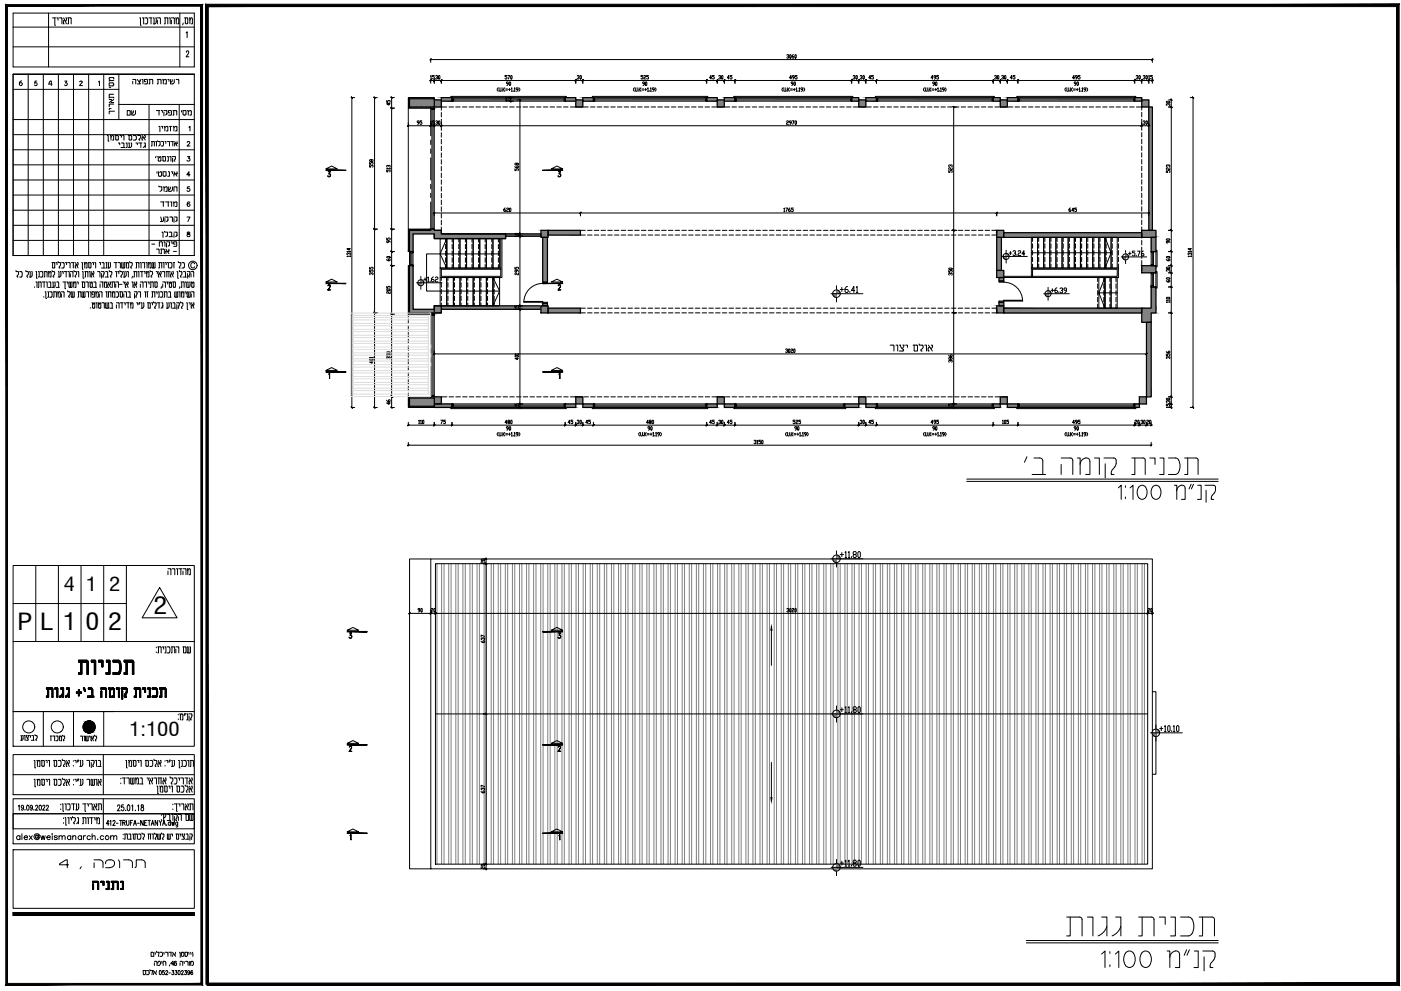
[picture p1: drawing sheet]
<svg xmlns="http://www.w3.org/2000/svg" width="594mm" height="420mm" viewBox="0 0 594 420" stroke-linecap="round" stroke-linejoin="round" font-family="sans-serif">
<defs><g id="words">
<g font-size="9.8">
<text x="65.1" y="260.4">2</text>
<text x="7.4" y="267.2">P</text>
<text x="17" y="267.2">L</text>
<text x="26.6" y="267.2">1</text>
<text x="36.2" y="267.2">0</text>
<text x="45.8" y="267.2">2</text>
</g>
<text font-size="8.4" x="24.3" y="369.7">,rupv ' 4</text>
<g font-size="8">
<text x="27" y="250.6">4</text>
<text x="36.3" y="250.6">1</text>
<text x="46.3" y="250.6">2</text>
<text x="54.8" y="311.8">1:100</text>
</g>
<text font-size="7.5" x="21.5" y="12">nx' nvu, vgsfui ,trhl</text>
<text font-size="7.1" x="38.5" y="378.5">b,bhv</text>
<g font-size="6.2">
<text x="7.4" y="38.1">6</text>
<text x="6" y="357.4">alex@weismanarch.com</text>
</g>
<g font-size="5.7">
<text x="17.6" y="37.4">4</text>
<text x="65.3" y="50.4">ƒ‰—”</text>
<text x="66.3" y="57.1">‰ †</text>
<text x="67" y="95.6">’— —</text>
<text x="67.7" y="102">—</text>
</g>
<g font-size="5.3">
<text x="76.2" y="50.1">'‘</text>
<text x="63.1" y="63.1">… ‹‰ ƒ</text>
<text x="66.3" y="82.2">‡</text>
<text x="67.4" y="88.9">ƒƒ…</text>
<text x="59.6" y="414.5">tkfx</text>
</g>
<g font-size="4.9">
<text x="26.1" y="37.4">3</text>
<text x="49.4" y="38.1" transform="rotate(-90 49.4 38.1)">'‘</text>
<text x="55.4" y="36.7">„–…” ‰</text>
<text x="65.6" y="75.8">' ‘ ‰</text>
<text x="65.6" y="108.7">-</text>
</g>
</g></defs>
<!-- layer: 0-HATCH 8 -->
<g fill="#808080" stroke="#808080" stroke-width=".42">
<path d="M481.2 171.3h1.1z"/>
<path d="M427.1 171.3h4.5z"/>
<path d="M427.1 172.8h4.5z"/>
<path d="M230.1 128.7h2z"/>
<path d="M427.1 41.4l4.5 1v-1zM427.1 41.4l4.5 1h-4.5z"/>
<path d="M421.1 41.4l3.1 1v-1zM421.1 41.4l3.1 1h-3.1z"/>
<path d="M367.1 41.4l4.5 1v-1zM367.1 41.4l4.5 1h-4.5z"/>
<path d="M361.1 41.4l3 1v-1zM361.1 41.4l3 1h-3z"/>
<path d="M299.6 41.4l4.5 1v-1zM299.6 41.4l4.5 1h-4.5z"/>
<path d="M247.1 41.4l4.5 1v-1zM247.1 41.4l4.5 1h-4.5z"/>
<path d="M187.1 41.4l4.5 1v-1zM187.1 41.4l4.5 1h-4.5z"/>
<path d="M481.2 41.4l2.9 1.5v-1.5zM481.2 41.4l2.9 1.5h-2.9z"/>
<path d="M427.1 42.4l4.5 .5v-.5zM427.1 42.4l4.5 .5h-4.5z"/>
<path d="M424.2 42.4l2.9 .5v-.5zM424.2 42.4l2.9 .5h-2.9z"/>
<path d="M421.1 42.4l3.1 .5v-.5zM421.1 42.4l3.1 .5h-3.1z"/>
<path d="M367.1 42.4l4.5 .5v-.5zM367.1 42.4l4.5 .5h-4.5z"/>
<path d="M364.1 42.4l3 .5v-.5zM364.1 42.4l3 .5h-3z"/>
<path d="M361.1 42.4l3 .5v-.5zM361.1 42.4l3 .5h-3z"/>
<path d="M307.1 41.4l4.6 1.5v-1.5zM307.1 41.4l4.6 1.5h-4.6z"/>
<path d="M304.1 42.4l3 .5v-.5zM304.1 42.4l3 .5h-3z"/>
<path d="M299.6 42.4l4.5 .5v-.5zM299.6 42.4l4.5 .5h-4.5z"/>
<path d="M247.1 42.4l4.5 .5v-.5zM247.1 42.4l4.5 .5h-4.5z"/>
<path d="M244.2 42.4l2.9 .5v-.5zM244.2 42.4l2.9 .5h-2.9z"/>
<path d="M239.6 41.4l4.6 1.5v-1.5zM239.6 41.4l4.6 1.5h-4.6z"/>
<path d="M187.1 42.4l4.5 .5v-.5zM187.1 42.4l4.5 .5h-4.5z"/>
<path d="M184.1 42.4l3 .5v-.5zM184.1 42.4l3 .5h-3z"/>
<path d="M484.1 42.4l3 3v-3zM484.1 42.4l3 3h-3z"/>
<path d="M424.2 42.9l2.9 2.5v-2.5zM424.2 42.9l2.9 2.5h-2.9z"/>
<path d="M364.1 42.9l3 2.5v-2.5zM364.1 42.9l3 2.5h-3z"/>
<path d="M304.1 42.9l3 2.5v-2.5zM304.1 42.9l3 2.5h-3z"/>
<path d="M244.2 42.9l2.9 2.5v-2.5zM244.2 42.9l2.9 2.5h-2.9z"/>
<path d="M184.1 42.9l3 2.5v-2.5zM184.1 42.9l3 2.5h-3z"/>
<path d="M182.6 45.4l1.5 .4v-.4zM182.6 45.4l1.5 .4h-1.5z"/>
<path d="M487.1 45.4l1.5 52.3v-52.3zM487.1 45.4l1.5 52.3h-1.5z"/>
<path d="M182.6 97.2l1.5 .5v-.5zM182.6 97.2l1.5 .5h-1.5z"/>
<path d="M484.1 97.7l6 1v-1zM484.1 97.7l6 1h-6z"/>
<path d="M422.6 97.7l3 1v-1zM422.6 97.7l3 1h-3z"/>
<path d="M232.4 97.7l13.7 1v-1zM232.4 97.7l13.7 1h-13.7z"/>
<path d="M229.4 97.7l3 1v-1zM229.4 97.7l3 1h-3z"/>
<path d="M232.4 98.7l13.7 .5v-.5zM232.4 98.7l13.7 .5h-13.7z"/>
<path d="M229.4 98.7l3 .5v-.5zM229.4 98.7l3 .5h-3z"/>
<path d="M173.6 97.7l13.5 1.5v-1.5zM173.6 97.7l13.5 1.5h-13.5z"/>
<path d="M232.4 99.2l13.7 .5v-.5zM232.4 99.2l13.7 .5h-13.7z"/>
<path d="M229.4 99.2l3 .5v-.5zM229.4 99.2l3 .5h-3z"/>
<path d="M214.4 99.2l15 .5v-.5zM214.4 99.2l15 .5h-15z"/>
<path d="M184.1 99.2l30.3 .5v-.5zM184.1 99.2l30.3 .5h-30.3z"/>
<path d="M484.1 98.7l6 1.5v-1.5zM484.1 98.7l6 1.5h-6z"/>
<path d="M425.6 98.7l58.5 1.5v-1.5zM425.6 98.7l58.5 1.5h-58.5z"/>
<path d="M229.4 99.7l3 .5v-.5zM229.4 99.7l3 .5h-3z"/>
<path d="M214.4 99.7l15 .5v-.5zM214.4 99.7l15 .5h-15z"/>
<path d="M184.1 99.7l30.3 .5v-.5zM184.1 99.7l30.3 .5h-30.3z"/>
<path d="M484.1 100.2l6 .4v-.4zM484.1 100.2l6 .4h-6z"/>
<path d="M425.6 100.2l58.5 .4v-.4zM425.6 100.2l58.5 .4h-58.5z"/>
<path d="M422.6 98.7l3 1.9v-1.9zM422.6 98.7l3 1.9h-3z"/>
<path d="M229.4 100.2l3 .4v-.4zM229.4 100.2l3 .4h-3z"/>
<path d="M184.1 100.2l30.3 1v-1zM184.1 100.2l30.3 1h-30.3z"/>
<path d="M488.1 100.6l2 6.1v-6.1zM488.1 100.6l2 6.1h-2z"/>
<path d="M173.6 99.2l1.5 7.5v-7.5zM173.6 99.2l1.5 7.5h-1.5z"/>
<path d="M422.6 100.6l2 14.1v-14.1zM422.6 100.6l2 14.1h-2z"/>
<path d="M484.1 112.6l6 3.1v-3.1zM484.1 112.6l6 3.1h-6z"/>
<path d="M422.6 114.7l3 3v-3zM422.6 114.7l3 3h-3z"/>
<path d="M423.6 117.7l2 1.4v-1.4zM423.6 117.7l2 1.4h-2z"/>
<path d="M230.1 100.6l2 19.1v-19.1zM230.1 100.6l2 19.1h-2z"/>
<path d="M423.6 128.2l2 1.5v-1.5zM423.6 128.2l2 1.5h-2z"/>
<path d="M488.1 121.7l2 9v-9zM488.1 121.7l2 9h-2z"/>
<path d="M422.6 129.7l3 1v-1zM422.6 129.7l3 1h-3z"/>
<path d="M484.1 130.7l6 .4v-.4zM484.1 130.7l6 .4h-6z"/>
<path d="M425.6 130.7l58.5 .4v-.4zM425.6 130.7l58.5 .4h-58.5z"/>
<path d="M422.6 130.7l3 .4v-.4zM422.6 130.7l3 .4h-3z"/>
<path d="M184.1 129.7l45.3 1.4v-1.4zM184.1 129.7l45.3 1.4h-45.3z"/>
<path d="M173.6 112.6l1.5 18.5v-18.5zM173.6 112.6l1.5 18.5h-1.5z"/>
<path d="M484.1 131.1l6 1.6v-1.6zM484.1 131.1l6 1.6h-6z"/>
<path d="M425.6 131.1l58.5 1.6v-1.6zM425.6 131.1l58.5 1.6h-58.5z"/>
<path d="M422.6 131.1l3 1.6v-1.6zM422.6 131.1l3 1.6h-3z"/>
<path d="M232.4 130.7l13.7 2v-2zM232.4 130.7l13.7 2h-13.7z"/>
<path d="M173.6 131.1l13.5 1.6v-1.6zM173.6 131.1l13.5 1.6h-13.5z"/>
<path d="M484.1 132.7h6zM484.1 132.7h6z"/>
<path d="M425.6 132.7h58.5zM425.6 132.7h58.5z"/>
<path d="M484.1 132.7l4 4v-4zM484.1 132.7l4 4h-4z"/>
<path d="M486.1 136.7l2 31.6v-31.6zM486.1 136.7l2 31.6h-2z"/>
<path d="M182.6 168.1l1.5 .2zM182.6 168.1l1.5 .2z"/>
<path d="M184.1 168.3l3 .5v-.5zM184.1 168.3l3 .5h-3z"/>
<path d="M182.6 168.3l1.5 .5v-.5zM182.6 168.3l1.5 .5h-1.5z"/>
<path d="M424.2 168.3l2.9 3v-3zM424.2 168.3l2.9 3h-2.9z"/>
<path d="M483.1 168.3l3 3v-3zM483.1 168.3l3 3h-3z"/>
<path d="M481.2 171.3h1.9zM481.2 171.3h1.9z"/>
<path d="M424.2 171.3h2.9zM424.2 171.3h2.9z"/>
<path d="M364.1 168.3l3 3v-3zM364.1 168.3l3 3h-3z"/>
<path d="M304.1 168.3l3 3v-3zM304.1 168.3l3 3h-3z"/>
<path d="M244.2 168.3l2.9 3v-3zM244.2 168.3l2.9 3h-2.9z"/>
<path d="M184.1 168.8l3 2.5v-2.5zM184.1 168.8l3 2.5h-3z"/>
<path d="M481.2 171.3l1.9 1.5v-1.5zM481.2 171.3l1.9 1.5h-1.9z"/>
<path d="M481.2 172.8h1.9zM482.3 172.8h.8zM481.2 172.8h1.9z"/>
<path d="M427.1 171.3l4.5 1.5v-1.5zM427.1 171.3l4.5 1.5h-4.5z"/>
<path d="M421.1 171.3l3.1 1.5v-1.5zM421.1 171.3l3.1 1.5h-3.1z"/>
<path d="M367.1 171.3l4.5 1.5v-1.5zM367.1 171.3l4.5 1.5h-4.5z"/>
<path d="M358.2 171.3l5.9 1.5v-1.5zM358.2 171.3l5.9 1.5h-5.9z"/>
<path d="M307.1 171.3l4.6 1.5v-1.5zM307.1 171.3l4.6 1.5h-4.6z"/>
<path d="M299.6 171.3l4.5 1.5v-1.5zM299.6 171.3l4.5 1.5h-4.5z"/>
<path d="M247.1 171.3l4.5 1.5v-1.5zM247.1 171.3l4.5 1.5h-4.5z"/>
<path d="M239.6 171.3l4.6 1.5v-1.5zM239.6 171.3l4.6 1.5h-4.6z"/>
<path d="M184.1 171.3l7.5 1.5v-1.5zM184.1 171.3l7.5 1.5h-7.5z"/>
<path d="M230.1 128.7l2 1v-1zM230.1 128.7l2 1h-2z"/>
<path d="M232.1 129.7h.3zM232.1 129.7h.3z"/>
<path d="M229.4 129.7h2.7zM229.4 129.7h2.7z"/>
<path d="M229.4 129.7l3 3v-3zM229.4 129.7l3 3h-3z"/>
<path d="M182.6 132.7l1.5 .5v-.5zM182.6 132.7l1.5 .5h-1.5z"/>
</g>
<!-- layer: 0-WALL -->
<g fill="none" stroke="#000" stroke-width=".51">
<path d="M173.6 41.8h10.5v3.6h-10.5zM182.6 45.4h1.5v.4h-1.5zM184.1 42.4h3v3h-3zM187.1 41.4h4.5v1.5h-4.5zM239.6 41.4h4.6v1.5h-4.6zM244.2 42.4h2.9v3h-2.9zM247.1 41.4h4.5v1.5h-4.5zM299.6 41.4h4.5v1.5h-4.5zM304.1 42.4h3v3h-3zM307.1 41.4h4.6v1.5h-4.6zM361.1 41.4h3v1.5h-3zM364.1 42.4h3v3h-3z"/>
<path d="M367.1 41.4h4.5v1.5h-4.5zM421.1 41.4h3.1v1.5h-3.1zM424.2 42.4h2.9v3h-2.9zM427.1 41.4h4.5v1.5h-4.5zM481.2 41.4h2.9v1.5h-2.9zM484.1 42.4h3v3h-3zM487.1 45.4h1.5v52.3h-1.5zM173.6 97.7h9v-.5h1.5v.5h3v1.5h27.3v2h-30.3v-2h-9v7.5h-1.5zM184.1 97.7h3v1.5h27.3v2h-30.3v-2M214.4 99.2h15v1h-15zM229.4 97.7h3v2.9h-3zM232.4 97.7h13.7v2h-13.7z"/>
<path d="M422.6 97.7h3v2.9h-3zM425.6 98.7h58.5v1.9h-58.5zM484.1 97.7h6v2.9h-6zM173.6 112.6h1.5v18.5h9v-1.4h45.3v1.4h-42.3v1.6h-13.5zM230.1 100.6h2v19.1h-2zM422.6 114.7h3v3h-3zM422.6 100.6h2v14.1h-2zM423.6 117.7h2v1.4h-2zM484.1 112.6h6v3.1h-6zM488.1 100.6h2v6.1h-2zM182.6 132.7h1.5v.5h-1.5zM184.1 129.7h3v3h-3z"/>
<path d="M229.4 129.7h3v3h-3zM230.1 128.7h2v1h-2zM232.4 130.7h13.7v2h-13.7zM422.6 129.7h3v3h-3zM423.6 128.2h2v1.5h-2zM425.6 130.7h58.5v2h-58.5zM486.1 136.7h2v31.6h-5v3h3zM488.1 121.7h2v11h-2v4h-4v-6h4zM173.6 168.8h10.5v3.5h-10.5zM182.6 168.1h1.5v.7h-1.5zM184.1 168.3h3v3h-3zM184.1 171.3h7.5v1.5h-7.5z"/>
<path d="M239.6 171.3h4.6v1.5h-4.6zM244.2 168.3h2.9v3h-2.9zM247.1 171.3h4.5v1.5h-4.5zM299.6 171.3h4.5v1.5h-4.5zM304.1 168.3h3v3h-3zM307.1 171.3h4.6v1.5h-4.6zM358.2 171.3h5.9v1.5h-5.9zM364.1 168.3h3v3h-3zM367.1 171.3h4.5v1.5h-4.5zM421.1 171.3h3.1v1.5h-3.1zM424.2 168.3h2.9v3h-2.9zM427.1 171.3h4.5v1.5h-4.5z"/>
<path d="M481.2 171.3h1.9v1.5h-1.9z"/>
</g>
<!-- layer: 0-WIN -->
<g fill="none" stroke="#000" stroke-width=".42">
<path d="M182.6 45.8v11.8M182.6 59.4v1.9M183.1 45.8v.6h1v-.6v.6h-1zM183.1 46.4v50.5M183.6 46.4v50.5M184.1 46.4v50.5M191.1 41.4v-.5h49v.5M191.6 41.9h.5v1h-.5h.5v-1zM191.6 41.4h48M192.1 42.9h47M192.1 41.9h47M192.1 42.4h47"/>
<path d="M239.6 41.9h-.5v1h.5M251.1 41.4v-.5h49v.5M251.6 41.9h.6v1h-.6h.6v-1zM251.6 41.4h48M252.2 42.9h46.9M252.2 41.9h46.9M252.2 42.4h46.9M299.6 41.9h-.5v1h.5M311.1 41.4v-.5h50.5v.5M311.7 41.9h.4v1h-.4h.4v-1zM311.7 41.4h49.4M312.1 42.9h48.6"/>
<path d="M312.1 41.9h48.6M312.1 42.4h48.6M361.1 41.9h-.4v1h.4M371.2 41.4v-.5h50.5v.5M371.6 41.9h.5v1h-.5h.5v-1zM371.6 41.4h49.5M372.1 42.9h48.5M372.1 41.9h48.5M372.1 42.4h48.5M421.1 41.9h-.5v1h.5M431.1 41.4v-.5h50.5v.5M431.6 41.9h.5v1h-.5h.5v-1z"/>
<path d="M431.6 41.4h49.6M432.1 42.9h48.5M432.1 41.9h48.5M432.1 42.4h48.5M481.2 41.9h-.6v1h.6M182.6 63.2v1.8M182.6 66.9v9.4M182.6 78.2v1.9M182.6 81.9v1.9M182.6 85.7v11.7M183.1 97.4v-.5h1v.5M173.6 106.7v5.9"/>
<path d="M174.1 112.6v-.4h1v.4M174.1 106.7v.5h1v-.5v.5h-1zM174.1 107.2v5M174.6 107.2v5M175.1 107.2v5M488.1 115.7v.5h1.1v-.5M488.1 106.7v.5h1.1v-.5M488.1 112.2v.4v-.4h1.1v.4v-.4zM488.1 107.2v5M488.1 116.2v5M488.6 107.2v5M488.6 116.2v5"/>
<path d="M489.2 107.2v5M489.2 116.2v5M490.1 115.1h.5l.1 7.1h-.6M490.1 106.2h.5l.1 7h-.6M490.1 106.7v5.9M490.1 115.7v6M182.6 133.2v12.8M183.1 133.2v.5h1v-.5v.5h-1zM183.1 133.7v34M183.6 133.7v34M184.1 133.7v34M488.1 121.2v.5v-.5h1.1v.5v-.5z"/>
<path d="M182.6 147.8v1.9M182.6 151.6v1.9M182.6 155.3v12.8M183.1 168.1v-.4h1v.4M191.1 172.8v.4h49v-.4M191.6 171.3h.5v1h-.5h.5v-1zM191.6 172.8h48M192.1 171.3h47M192.1 172.3h47M239.1 171.7l-47 .1M239.6 171.3h-.5v1h.5M251.1 172.8v.4h49v-.4"/>
<path d="M251.6 171.3h.6v1h-.6h.6v-1zM251.6 172.8h48M252.2 171.3h46.9M252.2 172.3h46.9M299.1 171.7l-46.9 .1M299.6 171.3h-.5v1h.5M311.1 172.8v.4h47.5v-.4M311.7 171.3h.4v1h-.4h.4v-1zM311.7 172.8h46.5M312.1 171.3h45.5M312.1 172.3h45.5M357.6 171.7l-45.5 .1"/>
<path d="M358.2 171.3h-.6v1h.6M371.2 172.8v.4h50.5v-.4M371.6 171.3h.5v1h-.5h.5v-1zM371.6 172.8h49.5M372.1 171.3h48.5M372.1 172.3h48.5M420.6 171.7l-48.5 .1M421.1 171.3h-.5v1h.5M431.1 172.8v.4h50.5v-.4M431.6 171.3h.5v1h-.5h.5v-1zM431.6 172.8h49.6M432.1 171.3h48.5"/>
<path d="M432.1 172.3h48.5M432.1 171.7h48.5M481.2 171.3h-.6v1h.6"/>
</g>
<g fill="none" stroke="#000" stroke-width=".51">
<path d="M191.6 41.4v1.5M239.6 41.4v1.5M251.6 41.4v1.5M299.6 41.4v1.5M311.7 41.4v1.5M361.1 41.4v1.5M371.6 41.4v1.5M421.1 41.4v1.5M431.6 41.4v1.5M481.2 41.4v1.5M488.1 115.7h2M488.1 106.7h2"/>
<path d="M488.1 112.6h2M488.1 121.7h2M191.6 171.3v1.5M239.6 171.3v1.5M251.6 171.3v1.5M299.6 171.3v1.5M311.7 171.3v1.5M358.2 171.3v1.5M371.6 171.3v1.5M421.1 171.3v1.5M431.6 171.3v1.5M481.2 171.3v1.5"/>
</g>
<!-- layer: 0-DOOR -->
<path d="M230.1 119.7h2v.5h-2zM423.6 119.1h2v.6h-2zM425.6 119.7a8 8 0 0 1 8 7.9M222.1 127.8h8v.4h-8zM230.1 120.2a8 8 0 0 0-8 8M230.1 128.2h2v.5h-2zM423.6 127.7h2v.5h-2zM425.6 127.3h8v.4h-8z" fill="none" stroke="#000" stroke-width=".42"/>
<!-- layer: 0-HUDDEN UP -->
<g fill="none" stroke="#000" stroke-width=".42">
<path d="M187.1 47.7v1.9M187.1 50.5v2M187.1 53.4v1.9M187.1 56.3v1.9M187.1 59.1v1.9M189.4 45.4h-2.3v1.3M190.4 45.4h1.9M193.2 45.4h1.9M196.1 45.4h1.9M199 45.4h1.9M201.8 45.4h1.9M204.7 45.4h1.9"/>
<path d="M207.5 45.4h1.9M210.4 45.4h1.9M213.2 45.4h2M216.1 45.4h1.9M219 45.4h1.9M221.8 45.4h1.9M224.7 45.4h1.9M227.5 45.4h1.9M230.4 45.4h1.9M233.2 45.4h2M236.1 45.4h1.9M239 45.4h1.9"/>
<path d="M241.8 45.4h1.9M244.7 45.4h1.9M247.5 45.4h1.9M250.4 45.4h1.9M253.3 45.4h1.9M256.1 45.4h1.9M259 45.4h1.9M261.8 45.4h1.9M264.7 45.4h1.9M267.5 45.4h1.9M270.4 45.4h1.9M273.3 45.4h1.9"/>
<path d="M276.1 45.4h1.9M279 45.4h1.9M281.8 45.4h1.9M284.7 45.4h1.9M287.5 45.4h1.9M290.4 45.4h1.9M293.3 45.4h1.9M296.1 45.4h1.9M299 45.4h1.9M301.8 45.4h1.9M304.7 45.4h1.9M307.5 45.4h1.9"/>
<path d="M310.4 45.4h1.9M313.3 45.4h1.9M316.1 45.4h1.9M319 45.4h1.9M321.8 45.4h1.9M324.7 45.4h1.9M327.5 45.4h2M330.4 45.4h1.9M333.3 45.4h1.9M336.1 45.4h1.9M339 45.4h1.9M341.8 45.4h1.9"/>
<path d="M344.7 45.4h1.9M347.5 45.4h2M350.4 45.4h1.9M353.3 45.4h1.9M356.1 45.4h1.9M359 45.4h1.9M361.8 45.4h1.9M364.7 45.4h1.9M367.6 45.4h1.9M370.4 45.4h1.9M373.3 45.4h1.9M376.1 45.4h1.9"/>
<path d="M379 45.4h1.9M381.8 45.4h1.9M384.7 45.4h1.9M387.6 45.4h1.9M390.4 45.4h1.9M393.3 45.4h1.9M396.1 45.4h1.9M399 45.4h1.9M401.8 45.4h1.9M404.7 45.4h1.9M407.6 45.4h1.9M410.4 45.4h1.9"/>
<path d="M413.3 45.4h1.9M416.1 45.4h1.9M419 45.4h1.9M421.8 45.4h1.9M424.7 45.4h1.9M427.6 45.4h1.9M430.4 45.4h1.9M433.3 45.4h1.9M436.1 45.4h1.9M439 45.4h1.9M441.8 45.4h2M444.7 45.4h1.9"/>
<path d="M447.6 45.4h1.9M450.4 45.4h1.9M453.3 45.4h1.9M456.1 45.4h1.9M459 45.4h1.9M461.8 45.4h2M464.7 45.4h1.9M467.6 45.4h1.9M470.4 45.4h1.9M473.3 45.4h1.9M476.1 45.4h1.9M479 45.4h1.9"/>
<path d="M481.9 45.4h2.2v1.3M484.1 47.6v1.9M484.1 50.5v1.9M484.1 53.3v1.9M484.1 56.2v1.9M484.1 59.1v1.9M187.1 62v1.9M187.1 64.8v1.9M187.1 67.7v1.9M187.1 70.5v2M187.1 73.4v1.9M187.1 76.3v1.9"/>
<path d="M187.1 79.1v1.9M484.1 61.9v1.9M484.1 64.8v1.9M484.1 67.6v1.9M484.1 70.5v1.9M484.1 73.3v1.9M484.1 76.2v1.9M484.1 79.1v1.9M187.1 82v1.9M187.1 84.8v1.9M187.1 87.7v1.9M187.1 90.6v1.9"/>
<path d="M187.1 93.4v1.9M187.1 96.3v1.4M248.2 97.7h-2.1v2h2.1M249.1 99.7h2M249.1 97.7h2M252 99.7h1.9M252 97.7h1.9M254.9 99.7h1.9M254.9 97.7h1.9M257.7 99.7h1.9M257.7 97.7h1.9M260.6 99.7h1.9"/>
<path d="M260.6 97.7h1.9M263.4 99.7h1.9M263.4 97.7h1.9M266.3 99.7h1.9M266.3 97.7h1.9M269.1 99.7h2M269.1 97.7h2M272 99.7h1.9M272 97.7h1.9M274.9 99.7h1.9M274.9 97.7h1.9M277.7 99.7h1.9"/>
<path d="M277.7 97.7h1.9M280.6 99.7h1.9M280.6 97.7h1.9M283.4 99.7h1.9M283.4 97.7h1.9M286.3 99.7h1.9M286.3 97.7h1.9M289.2 99.7h1.9M289.2 97.7h1.9M292 99.7h1.9M292 97.7h1.9M294.9 99.7h1.9"/>
<path d="M294.9 97.7h1.9M297.7 99.7h1.9M297.7 97.7h1.9M300.6 99.7h1.9M300.6 97.7h1.9M303.4 99.7h1.9M303.4 97.7h1.9M306.3 99.7h1.9M306.3 97.7h1.9M309.2 99.7h1.9M309.2 97.7h1.9M312 99.7h1.9"/>
<path d="M312 97.7h1.9M314.9 99.7h1.9M314.9 97.7h1.9M317.7 99.7h1.9M317.7 97.7h1.9M320.6 99.7h1.9M320.6 97.7h1.9M323.4 99.7h1.9M323.4 97.7h1.9M326.3 99.7h1.9M326.3 97.7h1.9M329.2 99.7h1.9"/>
<path d="M329.2 97.7h1.9M332 99.7h1.9M332 97.7h1.9M334.9 99.7h1.9M334.9 97.7h1.9M337.7 99.7h1.9M337.7 97.7h1.9M340.6 99.7h1.9M340.6 97.7h1.9M343.4 99.7h1.9M343.4 97.7h1.9M346.3 99.7h1.9"/>
<path d="M346.3 97.7h1.9M349.2 99.7h1.9M349.2 97.7h1.9M352 99.7h1.9M352 97.7h1.9M354.9 99.7h1.9M354.9 97.7h1.9M357.7 99.7h1.9M357.7 97.7h1.9M360.6 99.7h1.9M360.6 97.7h1.9M363.4 99.7h2"/>
<path d="M363.4 97.7h2M366.3 99.7h1.9M366.3 97.7h1.9M369.2 99.7h1.9M369.2 97.7h1.9M372 99.7h1.9M372 97.7h1.9M374.9 99.7h1.9M374.9 97.7h1.9M377.7 99.7h1.9M377.7 97.7h1.9M380.6 99.7h1.9"/>
<path d="M380.6 97.7h1.9M383.4 99.7h2M383.4 97.7h2M386.3 99.7h1.9M386.3 97.7h1.9M389.2 99.7h1.9M389.2 97.7h1.9M392 99.7h1.9M392 97.7h1.9M394.9 99.7h1.9M394.9 97.7h1.9M397.7 99.7h1.9"/>
<path d="M397.7 97.7h1.9M400.6 99.7h1.9M400.6 97.7h1.9M403.5 99.7h1.9M403.5 97.7h1.9M406.3 99.7h1.9M406.3 97.7h1.9M409.2 99.7h1.9M409.2 97.7h1.9M412 99.7h1.9M412 97.7h1.9M414.9 99.7h1.9"/>
<path d="M414.9 97.7h1.9M417.7 99.7h1.9M417.7 97.7h1.9M420.6 97.7h2v2h-2M484.1 81.9v1.9M484.1 84.8v1.9M484.1 87.6v1.9M484.1 90.5v1.9M484.1 93.3v2M484.1 96.2v1.9M484.1 99.1v1.9M187.1 117.7v1.2"/>
<path d="M187.1 119.8v2M188.9 101.2v1.4M188.9 103.6v1.9M188.9 106.4v2M188.9 109.3v1.9M188.9 112.2v1.5M189.9 117.7v1.2M189.9 119.8v2M191.7 101.2v1.4M191.7 103.6v1.9M191.7 106.4v2M191.7 109.3v1.9"/>
<path d="M191.7 112.2v1.5M192.7 117.7v1.2M192.7 119.8v2M194.5 101.2v1.4M194.5 103.6v1.9M194.5 106.4v2M194.5 109.3v1.9M194.5 112.2v1.5M195.5 117.7v1.2M195.5 119.8v2M197.4 101.2v1.4M197.4 103.6v1.9"/>
<path d="M197.4 106.4v2M197.4 109.3v1.9M197.4 112.2v1.5M198.3 117.7v1.2M198.3 119.8v2M200.1 101.2v1.4M200.1 103.6v1.9M200.1 106.4v2M200.1 109.3v1.9M200.1 112.2v1.5M201.1 117.7v1.2M201.1 119.8v2"/>
<path d="M202.9 101.2v1.4M202.9 103.6v1.9M202.9 106.4v2M202.9 109.3v1.9M202.9 112.2v1.5M203.9 117.7v1.2M203.9 119.8v2M205.7 101.2v1.4M205.7 103.6v1.9M205.7 106.4v2M205.7 109.3v1.9M205.7 112.2v1.5"/>
<path d="M206.7 117.7v1.2M206.7 119.8v2M208.5 101.2v1.4M208.5 103.6v1.9M208.5 106.4v2M208.5 109.3v1.9M208.5 112.2v1.5M209.5 117.7v1.2M209.5 119.8v2M211.3 101.2v1.4M211.3 103.6v1.9M211.3 106.4v2"/>
<path d="M211.3 109.3v1.9M211.3 112.2v1.5M437.8 100.6v1.8M437.8 103.4v1.9M437.8 106.2v1.9M437.8 109.1v1.9M437.8 111.9v1.8M440.5 100.6v1.8M440.5 103.4v1.9M440.5 106.2v1.9M440.5 109.1v1.9M440.5 111.9v1.8"/>
<path d="M443.1 100.6v1.8M443.1 103.4v1.9M443.1 106.2v1.9M443.1 109.1v1.9M443.1 111.9v1.8M445.6 100.6v1.8M445.6 103.4v1.9M445.6 106.2v1.9M445.6 109.1v1.9M445.6 111.9v1.8M448.2 100.6v1.8M448.2 103.4v1.9"/>
<path d="M448.2 106.2v1.9M448.2 109.1v1.9M448.2 111.9v1.8M450.8 100.6v1.8M450.8 103.4v1.9M450.8 106.2v1.9M450.8 109.1v1.9M450.8 111.9v1.8M453.4 100.6v1.8M453.4 103.4v1.9M453.4 106.2v1.9M453.4 109.1v1.9"/>
<path d="M453.4 111.9v1.8M456 100.6v1.8M456 103.4v1.9M456 106.2v1.9M456 109.1v1.9M456 111.9v1.8M458.7 100.6v1.8M458.7 103.4v1.9M458.7 106.2v1.9M458.7 109.1v1.9M458.7 111.9v1.8M461.3 100.6v1.8"/>
<path d="M461.3 103.4v1.9M461.3 106.2v1.9M461.3 109.1v1.9M461.3 111.9v1.8M463.8 100.6v1.8M463.8 103.4v1.9M463.8 106.2v1.9M463.8 109.1v1.9M463.8 111.9v1.8M465.4 117.7v1.7M466.4 100.6v1.8M466.4 103.4v1.9"/>
<path d="M466.4 106.2v1.9M466.4 109.1v1.9M466.4 111.9v1.8M468.1 117.7v1.7M469 100.6v1.8M469 103.4v1.9M469 106.2v1.9M469 109.1v1.9M469 111.9v1.8M470.7 117.7v1.7M471.6 100.6v1.8M471.6 103.4v1.9"/>
<path d="M471.6 106.2v1.9M471.6 109.1v1.9M471.6 111.9v1.8M473.2 117.7v1.7M474.3 100.6v1.8M474.3 103.4v1.9M474.3 106.2v1.9M474.3 109.1v1.9M474.3 111.9v1.8M484.1 101.9v1.9M484.1 104.8v1.9M484.1 107.6v1.9"/>
<path d="M484.1 110.5v1.9M484.1 113.3v1.4M173.1 132.7v1.6M173.1 135.2v1.9M173.1 138.1v1.9M187.1 122.7v1.9M187.1 125.6v1.9M187.1 128.4v1.3M189.9 122.7v1.9M189.9 125.6v1.9M189.9 128.4v1.3M192.7 122.7v1.9"/>
<path d="M192.7 125.6v1.9M192.7 128.4v1.3M195.5 122.7v1.9M195.5 125.6v1.9M195.5 128.4v1.3M198.3 122.7v1.9M198.3 125.6v1.9M198.3 128.4v1.3M201.1 122.7v1.9M201.1 125.6v1.9M201.1 128.4v1.3M203.9 122.7v1.9"/>
<path d="M203.9 125.6v1.9M203.9 128.4v1.3M206.7 122.7v1.9M206.7 125.6v1.9M206.7 128.4v1.3M209.5 122.7v1.9M209.5 125.6v1.9M209.5 128.4v1.3M248.2 130.7h-2.1v2h2.1M249.1 130.7h2M249.1 132.7h2M252 130.7h1.9"/>
<path d="M252 132.7h1.9M254.9 130.7h1.9M254.9 132.7h1.9M257.7 130.7h1.9M257.7 132.7h1.9M260.6 130.7h1.9M260.6 132.7h1.9M263.4 130.7h1.9M263.4 132.7h1.9M266.3 130.7h1.9M266.3 132.7h1.9M269.1 130.7h2"/>
<path d="M269.1 132.7h2M272 130.7h1.9M272 132.7h1.9M274.9 130.7h1.9M274.9 132.7h1.9M277.7 130.7h1.9M277.7 132.7h1.9M280.6 130.7h1.9M280.6 132.7h1.9M283.4 130.7h1.9M283.4 132.7h1.9M286.3 130.7h1.9"/>
<path d="M286.3 132.7h1.9M289.2 130.7h1.9M289.2 132.7h1.9M292 130.7h1.9M292 132.7h1.9M294.9 130.7h1.9M294.9 132.7h1.9M297.7 130.7h1.9M297.7 132.7h1.9M300.6 130.7h1.9M300.6 132.7h1.9M303.4 130.7h1.9"/>
<path d="M303.4 132.7h1.9M306.3 130.7h1.9M306.3 132.7h1.9M309.2 130.7h1.9M309.2 132.7h1.9M312 130.7h1.9M312 132.7h1.9M314.9 130.7h1.9M314.9 132.7h1.9M317.7 130.7h1.9M317.7 132.7h1.9M320.6 130.7h1.9"/>
<path d="M320.6 132.7h1.9M323.4 130.7h1.9M323.4 132.7h1.9M326.3 130.7h1.9M326.3 132.7h1.9M329.2 130.7h1.9M329.2 132.7h1.9M332 130.7h1.9M332 132.7h1.9M334.9 130.7h1.9M334.9 132.7h1.9M337.7 130.7h1.9"/>
<path d="M337.7 132.7h1.9M340.6 130.7h1.9M340.6 132.7h1.9M343.4 130.7h1.9M343.4 132.7h1.9M346.3 130.7h1.9M346.3 132.7h1.9M349.2 130.7h1.9M349.2 132.7h1.9M352 130.7h1.9M352 132.7h1.9M354.9 130.7h1.9"/>
<path d="M354.9 132.7h1.9M357.7 130.7h1.9M357.7 132.7h1.9M360.6 130.7h1.9M360.6 132.7h1.9M363.4 130.7h2M363.4 132.7h2M366.3 130.7h1.9M366.3 132.7h1.9M369.2 130.7h1.9M369.2 132.7h1.9M372 130.7h1.9"/>
<path d="M372 132.7h1.9M374.9 130.7h1.9M374.9 132.7h1.9M377.7 130.7h1.9M377.7 132.7h1.9M380.6 130.7h1.9M380.6 132.7h1.9M383.4 130.7h2M383.4 132.7h2M386.3 130.7h1.9M386.3 132.7h1.9M389.2 130.7h1.9"/>
<path d="M389.2 132.7h1.9M392 130.7h1.9M392 132.7h1.9M394.9 130.7h1.9M394.9 132.7h1.9M397.7 130.7h1.9M397.7 132.7h1.9M400.6 130.7h1.9M400.6 132.7h1.9M403.5 130.7h1.9M403.5 132.7h1.9M406.3 130.7h1.9"/>
<path d="M406.3 132.7h1.9M409.2 130.7h1.9M409.2 132.7h1.9M412 130.7h1.9M412 132.7h1.9M414.9 130.7h1.9M414.9 132.7h1.9M417.7 130.7h1.9M417.7 132.7h1.9M420.6 130.7h2v2h-2M465.4 120.4v1.9M465.4 123.2v1.9"/>
<path d="M465.4 126.1v1.9M465.4 128.9v1.8M468.1 120.4v1.9M468.1 123.2v1.9M468.1 126.1v1.9M468.1 128.9v1.8M470.7 120.4v1.9M470.7 123.2v1.9M470.7 126.1v1.9M470.7 128.9v1.8M473.2 120.4v1.9M473.2 123.2v1.9"/>
<path d="M473.2 126.1v1.9M473.2 128.9v1.8M173.1 140.9v1.9M173.1 143.8v1.9M173.1 146.6v1.9M173.1 149.5v1.9M173.1 152.4v1.9M173.1 155.2v1.9M173.1 158.1v1.9M173.1 160.9v1.9M173.1 163.8v1.9M173.1 166.6v1.7"/>
<path d="M187.1 168.3h2.4M190.5 168.3h1.9M193.3 168.3h1.9M196.2 168.3h1.9M199 168.3h1.9M201.9 168.3h1.9M204.7 168.3h1.9M207.6 168.3h1.9M210.5 168.3h1.9M213.3 168.3h1.9M216.2 168.3h1.9M219 168.3h1.9"/>
<path d="M221.9 168.3h1.9M224.7 168.3h1.9M227.6 168.3h1.9M230.5 168.3h1.9M233.3 168.3h1.9M236.2 168.3h1.9M239 168.3h1.9M241.9 168.3h1.9M244.7 168.3h1.9M247.6 168.3h1.9M250.5 168.3h1.9M253.3 168.3h1.9"/>
<path d="M256.2 168.3h1.9M259 168.3h1.9M261.9 168.3h1.9M264.7 168.3h2M267.6 168.3h1.9M270.5 168.3h1.9M273.3 168.3h1.9M276.2 168.3h1.9M279 168.3h1.9M281.9 168.3h1.9M284.7 168.3h2M287.6 168.3h1.9"/>
<path d="M290.5 168.3h1.9M293.3 168.3h1.9M296.2 168.3h1.9M299 168.3h1.9M301.9 168.3h1.9M304.8 168.3h1.9M307.6 168.3h1.9M310.5 168.3h1.9M313.3 168.3h1.9M316.2 168.3h1.9M319 168.3h1.9M321.9 168.3h1.9"/>
<path d="M324.8 168.3h1.9M327.6 168.3h1.9M330.5 168.3h1.9M333.3 168.3h1.9M336.2 168.3h1.9M339 168.3h1.9M341.9 168.3h1.9M344.8 168.3h1.9M347.6 168.3h1.9M350.5 168.3h1.9M353.3 168.3h1.9M356.2 168.3h1.9"/>
<path d="M359 168.3h1.9M361.9 168.3h1.9M364.8 168.3h1.9M367.6 168.3h1.9M370.5 168.3h1.9M373.4 168.3h1.9M376.2 168.3h1.9M379.1 168.3h1.9M381.9 168.3h1.9M384.8 168.3h1.9M387.6 168.3h1.9M390.5 168.3h1.9"/>
<path d="M393.4 168.3h1.9M396.2 168.3h1.9M399.1 168.3h1.9M401.9 168.3h1.9M404.8 168.3h1.9M407.6 168.3h1.9M410.5 168.3h1.9M413.4 168.3h1.9M416.2 168.3h1.9M419.1 168.3h1.9M421.9 168.3h1.9M424.8 168.3h2.3"/>
</g>
<!-- layer: 0-VIS-4 -->
<g fill="none" stroke="#000" stroke-width=".42">
<path d="M173.1 45.8v51.4M186.6 117.7h2.8v12h-2.8zM186.6 101.2h2.8v12.5h-2.8zM189.4 117.7h2.8v12h-2.8zM189.4 101.2h2.8v12.5h-2.8zM192.2 117.7h2.8v12h-2.8zM192.2 101.2h2.8v12.5h-2.8zM195 117.7h2.8v12h-2.8zM195 101.2h2.8v12.5h-2.8zM197.8 101.2h2.8v12.5h-2.8zM197.8 117.7h2.8v12h-2.8zM200.6 101.2h2.8v12.5h-2.8z"/>
<path d="M200.6 117.7h2.8v12h-2.8zM203.4 101.2h2.8v12.5h-2.8zM203.4 117.7h2.8v12h-2.8zM206.2 101.2h2.8v12.5h-2.8zM206.2 117.7h2.8v12h-2.8zM209 101.2h2.9v12.5h-2.9zM209 117.7h2.9v12h-2.9zM211.9 107.7h-25.3l2.8 6v-12.5l-2.8 6.5h-5.7v15.7h31l-2.9-5.7v12l2.9-6.3M212.3 101.2v16h-25.2v-3h25.2M212.8 101.2v16.5h-26.2v-4h25.7M437.3 100.6h2.6v13.1h-2.6zM437.3 107.2h33.8l-2.6-6.6v13.1l2.6-6.5"/>
<path d="M439.9 100.6h2.6v13.1h-2.6zM442.5 100.6h2.6v13.1h-2.6zM445.1 100.6h2.7v13.1h-2.7zM447.8 100.6h2.6v13.1h-2.6zM450.4 100.6h2.5v13.1h-2.5zM452.9 100.6h2.6v13.1h-2.6zM455.5 100.6h2.6v13.1h-2.6zM458.1 100.6h2.6v13.1h-2.6zM460.7 100.6h2.7v13.1h-2.7zM463.4 100.6h2.6v13.1h-2.6zM466 100.6h2.5v13.1h-2.5zM466 117.7h2.5v13h-2.5z"/>
<path d="M468.5 100.6h2.6v13.1h-2.6zM468.5 117.7h2.6v13h-2.6zM471.1 100.6h2.6v13.1h-2.6zM471.1 117.7h2.6v13h-2.6zM466 124.2l2.5-6.5v13l-2.5-6.5h7.7"/>
</g>
<!-- layer: 0-DIM-100 -->
<g fill="none" stroke="#000" stroke-width=".42">
<path d="M182.1 34.1h2.6M182.5 25.3h306.3M182.6 32.3l.2-.3v1.5M182.6 33.5h.4M182.6 25v1.5M182.6 33.9v1.4M183.6 34.1h4M184.1 33.9v1.4M184.2 32h-.8v.5l.8 .3-.2 .7-.6-.2M184.7 32.3l.6-.3 .2 .5-.4 .3M185.3 32.8v.7l-.6-.2M186.1 32l.4 .3-.2 1.2-.4-.2z"/>
<path d="M187 34.1h57.2M187.1 33.9v1.4M211.2 37.2l-.4 .5 .4 1M211.6 37.2l.3 1.5 .5-.2v-1.3M212.8 38.5v.2M213.2 37.2v1.5M213.4 38l.7 .7M214.1 37.2l-.9 .8M214.4 37.7h.8M214.4 38.2h.8M214.9 32h-.8v.5l.8 .3-.2 .7-.6-.2M215.3 32h.8l-.6 1.5"/>
<path d="M215.5 35.5h-.6v-.8l.6 .3v.7l-.6 .5M215.6 38h.8M216 37.5v1M216.1 34.7l.4 .3-.2 1.2-.4-.2zM216.7 32l.4 .3-.1 1.2-.5-.2zM216.8 37.5l.2-.3v1.5M216.8 38.7h.4M217.6 38.5v.2M218 37.5l.2-.3v1.5M218 38.7h.4M219.6 38l-.8-.3 .2-.5 .6 .3v.7l-.6 .5M220 37.2l.4 .5-.4 1"/>
<path d="M243.6 34.1h4M244.2 33.9v1.4M244.7 32.3l.2-.3 .6 .3-.4 .5M245.3 32.8v.7l-.6-.2M246.1 32l.4 .3-.1 1.2-.5-.2zM247.1 34.1h57.1M247.1 33.9v1.4M269 37.2l-.4 .5 .4 1M269.4 37.2l.2 1.5 .6-.2v-1.3M270.6 38.5v.2M271 37.2v1.5M271.2 38l.6 .7"/>
<path d="M271.8 37.2l-.8 .8M272.2 37.7h.8M272.2 38.2h.8M272.6 32h-.8v.5l.8 .3-.2 .7-.6-.2M273 32.3l.2-.3 .6 .3-.2 .5-.6 .2v.5h.8M273.3 35.5h-.6v-.8l.6 .3v.7l-.6 .5M273.4 38h.8M273.8 37.5v1M273.9 34.7l.4 .3-.2 1.2-.4-.2zM274.6 37.5l.2-.3v1.5M274.6 38.7h.4M275 32h-.8v.5l.8 .3-.2 .7-.6-.2"/>
<path d="M275.4 38.5v.2M275.8 37.5l.2-.3v1.5M275.8 38.7h.4M277.4 38l-.8-.3 .2-.5 .6 .3v.7l-.6 .5M277.8 37.2l.4 .5-.4 1M299.6 33.9v1.4M301.7 33h-.8l.6-1v1.5M302.9 32h-.8v.5l.8 .3-.2 .7-.6-.2M303.6 34.1h4.1M304.1 33.9v1.4M304.8 32.3l.5-.3 .2 .5-.3 .3M305.3 32.8v.7l-.5-.2"/>
<path d="M306.1 32l.4 .3-.2 1.2-.4-.2zM307 34.1h54.2M307.1 33.9v1.4M309.2 33h-.8l.6-1v1.5M310.4 32h-.8v.5l.8 .3-.2 .7-.6-.2M311.7 33.9v1.4M332 37.2l-.4 .5 .4 1M332.4 37.2l.2 1.5 .6-.2v-1.3M333.6 38.5v.2M333.6 23.4l.2-.2 .6 .2-.4 .5M334 37.2v1.5M334.2 38l.6 .7"/>
<path d="M334.2 23.9v.8l-.6-.3M334.8 37.2l-.8 .8M335 23.2l.4 .2-.1 1.3-.5-.3zM335.2 37.7h.8M335.2 38.2h.8M335.6 33h-.8l.6-1v1.5M336.3 35.5l-.8-.3 .2-.5 .6 .3v.7l-.6 .5M336.4 38h.8M336.4 23.2l-.6 .5v.7l.6 .3 .2-.5-.8-.3M336.8 32.8l-.8-.3 .2-.5 .6 .3v.7l-.6 .5M336.8 37.5v1M336.9 34.7l.4 .3-.2 1.2-.4-.2z"/>
<path d="M337.2 23.2l.4 .2-.1 1.3-.4-.3zM337.6 37.5l.2-.3v1.5M337.6 38.7h.4M338 32h-.8v.5l.8 .3-.2 .7-.6-.2M338.4 38.5v.2M338.8 37.5l.2-.3v1.5M338.8 38.7h.4M340.4 38l-.8-.3 .2-.5 .6 .3v.7l-.6 .5M340.8 37.2l.4 .5-.4 1M360.7 34.1h4M361.1 33.9v1.4M361.8 32.3l.5-.3 .2 .5-.3 .3"/>
<path d="M362.3 32.8v.7l-.5-.2M363.1 32l.5 .3-.3 1.2-.4-.2zM363.6 34.1h4M364.1 33.9v1.4M364.7 32.3l.7-.3 .1 .5-.4 .3M365.4 32.8v.7l-.7-.2M366.1 32l.4 .3-.2 1.2-.4-.2zM367 34.1h54.3M367.1 33.9v1.4M369.2 33h-.8l.6-1v1.5M370.4 32h-.8v.5l.8 .3-.2 .7-.6-.2M371.6 33.9v1.4"/>
<path d="M392 37.2l-.4 .5 .4 1M392.4 37.2l.2 1.5 .6-.2v-1.3M393.6 38.5v.2M394 37.2v1.5M394.2 38l.6 .7M394.8 37.2l-.8 .8M395.2 37.7h.8M395.2 38.2h.8M395.6 33h-.8l.6-1v1.5M396.3 35.5l-.8-.3 .2-.5 .6 .3v.7l-.6 .5M396.4 38h.8M396.8 32.8h-.6v-.8l.6 .3v.7l-.6 .5"/>
<path d="M396.8 37.5v1M396.9 34.7l.4 .3-.2 1.2-.4-.2zM397.6 37.5l.2-.3v1.5M397.6 38.7h.4M398 32h-.8v.5l.8 .3-.2 .7-.6-.2M398.4 38.5v.2M398.8 37.5l.2-.3v1.5M398.8 38.7h.4M400.4 38h-.6v-.8l.6 .3v.7l-.6 .5M400.8 37.2l.4 .5-.4 1M420.6 34.1h4M421.1 33.9v1.4"/>
<path d="M421.7 32.3l.7-.3 .1 .5-.4 .3M422.4 32.8v.7l-.7-.2M423.1 32l.4 .3-.2 1.2-.4-.2zM423.6 34.1h4M424.2 33.9v1.4M424.7 32.3l.2-.3 .6 .3-.4 .5M425.3 32.8v.7l-.6-.2M426.1 32l.4 .3-.1 1.2-.4-.2zM427.1 34.1h54.1M427.1 33.9v1.4M429.2 33h-.8l.6-1v1.5M430.4 32h-.8v.5l.8 .3-.2 .7-.6-.2"/>
<path d="M431.6 33.9v1.4M452 37.2l-.4 .5 .4 1M452.4 37.2l.2 1.5 .6-.2v-1.3M453.6 38.5v.2M454 37.2v1.5M454.2 38l.6 .7M454.8 37.2l-.8 .8M455.2 37.7h.8M455.2 38.2h.8M455.6 33h-.8l.6-1v1.5M456.3 35.5h-.6v-.8l.6 .3v.7l-.6 .5M456.4 38h.8"/>
<path d="M456.8 32.8l-.8-.3 .2-.5 .6 .3v.7l-.6 .5M456.8 37.5v1M456.9 34.7l.4 .3-.2 1.2-.4-.2zM457.6 37.5l.2-.3v1.5M457.6 38.7h.4M458 32h-.8v.5l.8 .3-.2 .7-.6-.2M458.4 38.5v.2M458.8 37.5l.2-.3v1.5M458.8 38.7h.4M460.4 38l-.8-.3 .2-.5 .6 .3v.7l-.6 .5M460.8 37.2l.4 .5-.4 1M480.6 34.1h4"/>
<path d="M481.2 33.9v1.4M481.7 32.3l.2-.3 .7 .3-.5 .5M482.3 32.8v.7l-.6-.2M483.1 32l.4 .3-.2 1.2-.3-.2zM484.1 34.1h3.1M484.1 33.9v1.4M484.8 32.3l.5-.3 .2 .5-.3 .3M485.3 32.8v.7l-.5-.2M486.1 32l.5 .3-.3 1.2-.4-.2zM486.7 34.1h2.5M487.1 32.3l.2-.3v1.5M487.1 33.5h.4"/>
<path d="M487.1 33.9v1.4M488.6 25v1.5M488.6 33.9v1.4M488.7 32h-.8v.5l.8 .3-.2 .7-.6-.2M149 41.4h1.4M149.2 41.3v131.6M158.6 41.4h1.4M158.8 41.3v131.6M164 42.6v.8h.5l.2-.8 .8 .2-.3 .6M165 43.8v.8l-1-.6h1.5M165.8 41.4h1.5M165.8 45.8h1.5"/>
<path d="M166.1 41.3v131.6M183.6 53.3h4M184.1 52.1v1.5M184.7 51.5l.6-.3 .2 .5-.4 .3M185.3 52v.7l-.6-.2M186.1 51.2l.4 .3-.2 1.2-.4-.2zM187 53.3h297.2M187.1 52.1v1.5M214.5 41.3v.8h.4l.3-.8 .7 .2-.2 .6M215.9 42.7h-1.4l.2 .2M215.9 42.5v.4M216.3 41.4h1.4"/>
<path d="M216.3 42.9h1.4M216.5 40.9v2.5M219.3 42.4h1.4M220.5 42.2v57.1M333.5 51.5l.2-.3 .6 .3-.1 .5-.7 .2v.5h.8M335.5 52h-.6v-.8l.6 .3v.7l-.6 .5M336 51.2h.7l-.6 1.5M337.3 51.2l.4 .3-.2 1.2-.4-.2zM404.1 45.4h1.5M404.4 45.3v126.1M483.7 53.3h4M484.1 52.1v1.5"/>
<path d="M484.8 51.5l.1-.3 .7 .3-.4 .5M485.3 52v.7l-.5-.2M486.1 51.2l.5 .3-.3 1.2-.4-.2zM487.1 52.1v1.5M494.6 43.2l1.2-.3 .3 .4-1.3 .3zM495.3 44.4l-.5-.4-.2 .2 .2 .5M495.3 44.2h.8l-.3 .5M495.5 42.4h1.4M495.5 45.4h1.4M496.7 41.8v4M496.7 45.3v67.5M504.7 41.4h1.4"/>
<path d="M505.9 41.3v131.6M156.7 70.1v.8h.5l.3-.8 .7 .2-.2 .6M156.7 68.9v.8h.5l.3-.8 .7 .2-.2 .6M157.5 67.9l.5-.2 .2 .6-.5 .2-.5-.8-.5 .2 .3 .6 .5-.2M164 72.1v.8h.5l.2-.8 .8 .2-.3 .6M164.7 70.5l-.5-.4-.2 .2 .2 .6M164.7 70.3h.8l-.3 .6M165.5 71.5h-1.5l.2 .2M165.5 71.3v.4M218.3 71.6v.7h.6l.2-.7 .8 .2-.3 .5M218.3 70.5l.6 .7h.7l.3-.7h-.8v.7M219.1 69.4l.5-.2 .3 .6-.5 .2-.5-.8-.6 .2 .3 .6 .5-.2"/>
<path d="M402.3 72.3v.8h.5l.2-.8 .8 .2-.3 .6M403 70.3l-.5-.4-.2 .2 .2 .6M403 70.1h.8l-.3 .6M403.8 71.1v.8l-.8-.2-.2-.6-.5 .2 .2 .6M494.6 72.3v.8h.5l.2-.8 .8 .2-.3 .6M495.3 70.3l-.5-.4-.2 .2 .2 .6M495.3 70.1h.8l-.3 .6M496.1 71.1v.8h-.5l-.5-.8-.5 .2 .2 .6M158.6 97.2h1.4M165.8 97.2h1.5M184 90.3h303.2M184.1 90v1.5"/>
<path d="M214.2 88.2l-.6 .5v.8l.6 .2v-.8h-.6M214.8 88.5l.2-.3 .6 .3-.2 .4-.6 .3v.5h.8M216.2 88.2l.4 .3-.2 1.2-.4-.2zM218.3 99.2l1.3-.2 .3 .4-1.3 .1zM219.3 99.2h1.4M219.9 99.9v.5M220.5 98.7v1.9M246.1 90v1.5M332.4 88.5l.2-.3v1.5M332.4 89.7h.4M333.2 88.2h.8l-.6 1.5M335 88.2l-.6 .5v.8l.6 .2v-.8h-.6"/>
<path d="M336.4 88.2h-.8v.5l.8 .2-.2 .8-.6-.2M404.1 97.7h1.5M422.6 90v1.5M453.9 88.2l-.6 .5v.8l.6 .2 .2-.5-.8-.3M455.3 89.2h-.8l.6-1v1.5M456.5 88.2h-.8v.5l.8 .2-.2 .8-.6-.2M487.1 90v1.5M495.5 97.7h1.4M147.9 107.7l-.3-.4-.5 .2 .3 .6M147.9 107.5h.7l-.2 .6M148.1 105.3v.8l-1-.6h1.5M148.6 108.7h-1.5l.3 .2"/>
<path d="M148.6 106.7h-1.5l.3 .2M148.6 106.5v.4M148.6 108.5v.4M156.7 114.5v.8h.5l.3-.8 .7 .2-.2 .6M156.7 113.3v.8h.5l.3-.8 .7 .2-.2 .6M157.5 116.1l-.5-.4-.3 .2 .3 .6M157.5 115.9h.7l-.2 .6M164 100.9v.8h.5l.2-.8 .8 .2-.3 .6M164 110l.5 .6h.7l.3-.6-.5-.3-.3 .9M164 109l1.2-.2 .3 .4-1.3 .1zM164.7 102.1l-.2 .8-.5-.2 .2-.6h.8l.5 .6M165.8 106.7h1.5"/>
<path d="M165.8 112.6h1.5M218.3 113.3v.8h.6l.2-.8 .8 .2-.3 .6M219.1 114.5l-.2 .8-.6-.2 .3-.6h.8l.5 .6M219.9 100.2h-1.6l.3 .2M219.9 115.7v.8l-.8-.2-.2-.6-.6 .2 .3 .6M220.2 100.2h1.5M220.5 100.1v29.7M402.3 114.7v.8h.5l.2-.8 .8 .2-.3 .6M402.3 113.9l1.2-.2 .3 .4-1.3 .2zM403 116.2l-.2-.3-.5 .2 .2 .5M403 116.1h.8l-.3 .5M425.6 117.2h12.2v-3h35.9v3h-35.9"/>
<path d="M437.3 117.2v-3.5h37v4h-48.7M494.6 101.5l1.2-.2 .3 .4-1.3 .2zM494.6 110l.5 .6h.7l.3-.6-.5-.3-.3 .9M494.6 109l1.2-.2 .3 .4-1.3 .1zM494.6 113.5l1.2-.2 .3 .4-1.3 .2zM494.6 119l.5 .5h.7l.3-.5-.5-.2-.3 .7M494.6 118l1.2-.2 .3 .4-1.3 .2zM495.3 102.3l-.2 .8-.5-.3 .2-.5h.8l.5 .5M495.3 114.7l-.2-.4-.5 .1 .2 .7M495.3 114.4h.8l-.3 .7M495.5 106.7h1.4M495.5 112.6h1.4"/>
<path d="M495.5 115.7h1.4M496.7 112.2v4M496.7 115.5v52.9M504.5 107.7l-.2-.4-.5 .2 .2 .6M504.5 107.5h.8l-.3 .6M504.8 105.3v.8l-1-.6h1.5M505.3 108.7h-1.5l.2 .2M505.3 106.7h-1.5l.2 .2M505.3 106.5v.4M505.3 108.5v.4M158.6 132.7h1.4M164 122.8l1.2-.2 .3 .4-1.3 .2z"/>
<path d="M164 121.4v.8h.5l.2-.8 .8 .2-.3 .6M165.5 123.6v.8h-.5l-.5-.8-.5 .2 .2 .6M165.8 133.2h1.5M218.3 129.6v.8h.6l.2-.8 .8 .2-.3 .6M219.9 131h-1.6l.3 .2M219.9 130.8v.4M220.2 129.7h1.5M220.2 131.1h1.5M220.5 129.2v2.5M220.5 131.1v40.3M404.1 132.7h1.5M494.6 126.3l1.2-.3 .3 .4-1.3 .3z"/>
<path d="M495.5 121.7h1.4M495.5 132.7h1.4M496.1 128.1h-1.5l.2 .1M496.1 127.3h-1.5l.2 .2M496.1 127.1v.4M496.1 127.8v.4M156.7 152.4l1.3-.2 .2 .4-1.2 .2zM157.7 153.2v.8l-1-.6h1.5M158.2 151.6h-1.5l.3 .2M158.2 151.4v.4M164 150.2v.8h.5l.2-.8 .8 .2-.3 .6M164 149.4l1.2-.2 .3 .4-1.3 .2z"/>
<path d="M164.7 151.8l-.5-.4-.2 .2 .2 .6M164.7 151.6h.8l-.3 .6M184 150.1h302.3M184.1 148.8v1.5M218.3 150.9l1.3-.2 .3 .4-1.3 .2zM219.4 151.7v.8l-1.1-.6h1.6M219.9 150.1h-1.6l.3 .2M219.9 149.9v.4M333.1 148.2l.6-.3 .2 .5-.4 .3M333.7 148.7v.7l-.6-.2M334.6 147.9l.3 .3-.2 1.2-.4-.2zM335.3 148.2l.2-.3 .6 .3-.1 .5-.7 .2v.5h.8"/>
<path d="M336.7 147.9l.4 .3-.2 1.2-.4-.2zM402.3 150.6l.5 .6h.7l.3-.6h-.8v.6M403 153.2l-.2-.4-.5 .2 .2 .6M403 153h.8l-.3 .6M403 151.8l.5-.2 .3 .6-.5 .2-.5-.8-.5 .2 .2 .6 .5-.2M486.1 148.8v1.5M494.6 150.1v.8h.5l.2-.8 .8 .2-.3 .6M494.6 149.1l.5 .5h.7l.3-.5-.5-.2-.3 .7M495.3 151.7l-.2-.4-.5 .1 .2 .7M495.3 151.4h.8l-.3 .7M149 172.8h1.4M158.6 172.8h1.4"/>
<path d="M164 169.7l.5 .6h.7l.3-.6h-.8v.6M165 170.7v.8l-1-.6h1.5M165.8 172.8h1.5M165.8 168.1h1.5M173.1 179v1.5M177.5 178.4l.3-.3v1.5M177.5 179.6h.4M178.3 178.4l.2-.3v1.5M178.3 179.6h.4M179.3 178.1l.4 .3-.2 1.2-.4-.2zM184.1 179v1.5M186.9 178.1h.8l-.6 1.5"/>
<path d="M188.9 178.1h-.8v.5l.8 .3-.2 .7-.6-.2M191.6 179v1.5M214.9 179.2h-.8l.6-1.1v1.5M215.5 178.9v-.8l.6 .3-.2 .5-.6 .3 .2 .4 .6-.2-.2-.5M216.7 178.1l.4 .3-.1 1.2-.5-.2zM218.3 171.2v.8h.6l.2-.8 .8 .2-.3 .6M219.9 172.6h-1.6l.3 .2M219.9 172.4v.4M220.2 171.3h1.5M220.2 172.8h1.5M220.5 170.8v2.4M239.6 179v1.5"/>
<path d="M241.7 179.2h-.8l.6-1.1v1.5M242.9 178.1h-.8v.5l.8 .3-.2 .7-.6-.2M244.2 179v1.5M244.7 178.4l.2-.3 .6 .3-.4 .5M245.3 178.9v.7l-.6-.2M246.1 178.1l.4 .3-.1 1.2-.5-.2zM247.1 179v1.5M249.2 179.2h-.8l.6-1.1v1.5M250.4 178.1h-.8v.5l.8 .3-.2 .7-.6-.2M251.6 179v1.5M274.9 179.2h-.8l.6-1.1v1.5M275.5 178.9v-.8l.6 .3-.2 .5-.5 .3 .1 .4 .6-.2-.2-.5"/>
<path d="M276.7 178.1l.4 .3-.2 1.2-.4-.2zM299.6 179v1.5M301.7 179.2h-.8l.6-1.1v1.5M302.9 178.1h-.8v.5l.8 .3-.2 .7-.6-.2M304.1 179v1.5M304.8 178.4l.5-.3 .2 .5-.3 .3M305.3 178.9v.7l-.5-.2M306.1 178.1l.4 .3-.2 1.2-.4-.2zM307.1 179v1.5M309.2 179.2h-.8l.6-1.1v1.5M310.4 178.1h-.8v.5l.8 .3-.2 .7-.6-.2M311.7 179v1.5"/>
<path d="M337.1 178.1h-.8v.5l.8 .3-.2 .7-.6-.2M337.5 178.4l.2-.3 .6 .3-.2 .5-.6 .3v.4h.8M339.5 178.1h-.8v.5l.8 .3-.2 .7-.6-.2M364.1 179v1.5M364.7 178.4l.7-.3 .1 .5-.4 .3M365.4 178.9v.7l-.7-.2M366.1 178.1l.4 .3-.2 1.2-.4-.2zM367.1 179v1.5M369.2 179.2h-.8l.6-1.1v1.5M370.4 178.1h-.8v.5l.8 .3-.2 .7-.6-.2M371.6 179v1.5M395.6 179.2h-.8l.6-1.1v1.5"/>
<path d="M396.8 178.9h-.6v-.8l.6 .3v.8l-.6 .4M398 178.1h-.8v.5l.8 .3-.2 .7-.6-.2M402.3 171.2v.8h.5l.2-.8 .8 .2-.3 .6M403.8 172.6h-1.5l.2 .2M403.8 172.4v.4M404.1 171.3h1.5M404.1 172.8h1.5M404.4 170.8v2.4M421.1 179v1.5M425.1 178.4l.2-.3v1.5M425.1 179.6h.4M426.1 178.1l.4 .3-.2 1.2-.4-.2z"/>
<path d="M427.7 178.1h-.8v.5l.8 .3-.2 .7-.6-.2M431.6 179v1.5M455.6 179.1h-.8l.6-1v1.5M456.8 178.9l-.8-.3 .2-.5 .6 .3v.7l-.6 .5M458 178.1h-.8v.5l.8 .3-.2 .7-.6-.2M481.2 179v1.5M481.2 178.4l.2-.3 .6 .3-.1 .5-.7 .3v.4h.8M482.6 178.1l.4 .3-.2 1.2-.4-.2zM483.1 179v1.5M483.8 178.4l.1-.3 .6 .3-.4 .5M484.3 178.9v.7l-.5-.2M485.2 178.1l.4 .3-.3 1.2-.4-.2z"/>
<path d="M486.1 179v1.5M486.3 178.4l.1-.3 .6 .3-.2 .5-.5 .3v.4h.7M487.7 178.1l.4 .3-.3 1.2-.4-.2zM488.1 179v1.5M494.6 169.1l1.2-.2 .3 .3-1.3 .3zM494.6 171.2v.8h.5l.2-.8 .8 .2-.3 .6M495.3 170.3l-.2-.4-.5 .2 .2 .6M495.3 170.1h.8l-.3 .6M495.5 168.3h1.4M495.5 171.3h1.4M495.5 172.8h1.4M496.1 172.6h-1.5l.2 .2"/>
<path d="M496.1 172.4v.4M496.7 167.8v4M496.7 170.8v2.4M504.7 172.8h1.4M173 180.3h71.2M173 188.7h315.2M173.1 187.5v1.5M211.2 183.3l-.4 .6 .4 .9M211.6 183.3l.3 1.5 .5-.2v-1.3M212.8 184.6v.2M213.2 183.3v1.5M213.4 184.1l.7 .7"/>
<path d="M214.1 183.3l-.9 .8M214.4 183.9h.8M214.4 184.3h.8M215.5 181.6h-.6v-.8l.6 .3v.7l-.6 .6M215.6 184.1h.8M216 183.6v1M216.1 180.8l.4 .3-.2 1.3-.4-.3zM216.8 183.6l.2-.3v1.5M216.8 184.8h.4M217.6 184.6v.2M218 183.6l.2-.3v1.5M218 184.8h.4"/>
<path d="M219.6 184.1l-.8-.2 .2-.6 .6 .3v.7l-.6 .5M220 183.3l.4 .6-.4 .9M243.6 180.3h4M247.1 180.3h57.1M271.2 183.3l-.4 .6 .4 .9M271.6 183.3l.2 1.5 .7-.2v-1.3M272.9 184.6v.2M273.2 183.3v1.5M273.4 184.1l.6 .7M274 183.3l-.8 .8M274.4 183.9h.8M274.4 184.3h.8"/>
<path d="M275.5 181.6l-.8-.3 .2-.5 .6 .3v.7l-.6 .6M275.6 184.1h.9M276 183.6v1M276.1 180.8l.4 .3-.2 1.3-.4-.3zM276.9 183.6l.1-.3v1.5M276.9 184.8h.3M277.6 184.6v.2M278 183.6l.2-.3v1.5M278 184.8h.4M279.6 184.1h-.6v-.8l.6 .3v.7l-.6 .5M280 183.3l.5 .6-.5 .9M303.6 180.3h4.1"/>
<path d="M307 180.3h57.3M319.7 186.9l.7-.3 .1 .6-.4 .2M320.4 187.4v.8l-.7-.3M320.9 186.9l.3-.3v1.6M320.9 188.2h.4M322.6 186.6h-.9v.6l.9 .2-.3 .8-.6-.3M323.1 186.6l.4 .3-.1 1.3-.4-.3zM333.5 183.3l-.4 .6 .4 .9M333.9 183.3l.2 1.5 .6-.2v-1.3M335.1 184.6v.2M335.5 183.3v1.5M335.7 184.1l.6 .7"/>
<path d="M336.3 183.3l-.8 .8M336.7 183.9h.8M336.7 184.3h.8M337.8 181.6l-.8-.3 .2-.5 .6 .3v.7l-.6 .6M337.9 184.1h.8M338.3 183.6v1M338.4 180.8l.4 .3-.2 1.3-.4-.3zM339.1 183.6l.2-.3v1.5M339.1 184.8h.4M339.9 184.6v.2M340.3 183.6l.2-.3v1.5M340.3 184.8h.4"/>
<path d="M341.9 184.1h-.6v-.8l.6 .3v.7l-.6 .5M342.3 183.3l.4 .6-.4 .9M363.6 180.3h4M392 183.3l-.4 .6 .4 .9M392.4 183.3l.2 1.5 .6-.2v-1.3M393.6 184.6v.2M394 183.3v1.5M394.2 184.1l.6 .7M394.8 183.3l-.8 .8M395.2 183.9h.8M395.2 184.3h.8M396.3 181.6l-.8-.3 .2-.5 .6 .3v.7l-.6 .6"/>
<path d="M396.4 184.1h.8M396.8 183.6v1M396.9 180.8l.4 .3-.2 1.3-.4-.3zM397.6 183.6l.2-.3v1.5M397.6 184.8h.4M398.4 184.6v.2M398.8 183.6l.2-.3v1.5M398.8 184.8h.4M400.4 184.1h-.6v-.8l.6 .3v.7l-.6 .5M400.8 183.3l.4 .6-.4 .9M452 183.3l-.4 .5 .4 1M452.4 183.3l.2 1.5 .6-.2v-1.3"/>
<path d="M453.6 184.6v.2M454 183.3v1.5M454.2 184.1l.6 .7M454.8 183.3l-.8 .8M455.2 183.8h.8M455.2 184.3h.8M456.3 181.6h-.6v-.8l.6 .3v.7l-.6 .6M456.4 184.1h.8M456.8 183.6v1M456.9 180.8l.4 .3-.2 1.3-.4-.3zM457.6 183.6l.2-.3v1.5M457.6 184.8h.4"/>
<path d="M458.4 184.6v.2M458.8 183.6l.2-.3v1.5M458.8 184.8h.4M460.4 184.1l-.8-.3 .2-.5 .6 .3v.7l-.6 .5M460.8 183.3l.4 .5-.4 1M480.6 180.2h3.1M481.2 180.2l-114.2 .1M482.7 180.3h4M485.6 180.3h3M488.1 187.5v1.5"/>
</g>
<!-- layer: 0 -->
<g fill="#000" stroke="#000" stroke-width=".42">
<path d="M182.9 33.8l-.5 .6zM182.9 33.8l-.5 .6z"/>
<path d="M182.9 25l-.5 .5zM182.9 25l-.5 .5z"/>
<path d="M184.4 33.8l-.5 .6zM184.4 33.8l-.5 .6z"/>
<path d="M184.4 33.8l-.5 .6zM184.4 33.8l-.5 .6z"/>
<path d="M187.4 33.8l-.5 .6zM187.4 33.8l-.5 .6z"/>
<path d="M187.4 33.8l-.5 .6zM187.4 33.8l-.5 .6z"/>
<path d="M244.4 33.8l-.5 .6zM244.4 33.8l-.5 .6z"/>
<path d="M244.4 33.8l-.5 .6zM244.4 33.8l-.5 .6z"/>
<path d="M247.4 33.8l-.5 .6zM247.4 33.8l-.5 .6z"/>
<path d="M247.4 33.8l-.5 .6zM247.4 33.8l-.5 .6z"/>
<path d="M299.9 33.8l-.5 .6zM299.9 33.8l-.5 .6z"/>
<path d="M299.9 33.8l-.5 .6zM299.9 33.8l-.5 .6z"/>
<path d="M303.9 34.3l.5-.5zM304.4 33.8l-.5 .6z"/>
<path d="M303.9 34.3l.5-.5zM304.4 33.8l-.5 .6z"/>
<path d="M307.4 33.8l-.5 .6zM307.4 33.8l-.5 .6z"/>
<path d="M307.4 33.8l-.5 .6zM307.4 33.8l-.5 .6z"/>
<path d="M311.9 33.8l-.5 .6zM311.9 33.8l-.5 .6z"/>
<path d="M311.9 33.8l-.5 .6zM311.9 33.8l-.5 .6z"/>
<path d="M361.4 33.8l-.5 .6zM361.4 33.8l-.5 .6z"/>
<path d="M361.4 33.8l-.5 .6zM361.4 33.8l-.5 .6z"/>
<path d="M364.4 33.8l-.5 .6zM364.4 33.8l-.5 .6z"/>
<path d="M364.4 33.8l-.5 .6zM364.4 33.8l-.5 .6z"/>
<path d="M367.4 33.8l-.5 .6zM367.4 33.8l-.5 .6z"/>
<path d="M367.4 33.8l-.5 .6zM367.4 33.8l-.5 .6z"/>
<path d="M371.4 34.3l.5-.5zM371.9 33.8l-.5 .6z"/>
<path d="M371.9 33.8l-.5 .6zM371.4 34.3l.5-.5z"/>
<path d="M420.9 34.3l.5-.5zM421.4 33.8l-.5 .6z"/>
<path d="M421.4 33.8l-.5 .6zM421.4 33.8l-.5 .6z"/>
<path d="M424.4 33.8l-.5 .6zM424.4 33.8l-.5 .6z"/>
<path d="M424.4 33.8l-.5 .6zM424.4 33.8l-.5 .6z"/>
<path d="M427.4 33.8l-.5 .6zM427.4 33.8l-.5 .6z"/>
<path d="M427.4 33.8l-.5 .6zM427.4 33.8l-.5 .6z"/>
<path d="M431.9 33.8l-.5 .6zM431.9 33.8l-.5 .6z"/>
<path d="M431.9 33.8l-.5 .6zM431.9 33.8l-.5 .6z"/>
<path d="M480.9 34.3l.5-.5zM481.4 33.8l-.5 .6z"/>
<path d="M480.9 34.3l.5-.5zM481.4 33.8l-.5 .6z"/>
<path d="M484.4 33.8l-.5 .6zM484.4 33.8l-.5 .6z"/>
<path d="M484.4 33.8l-.5 .6zM484.4 33.8l-.5 .6z"/>
<path d="M486.9 34.3l.5-.5zM487.4 33.8l-.5 .6z"/>
<path d="M486.9 34.3l.5-.5zM487.4 33.8l-.5 .6z"/>
<path d="M488.4 25.5l.5-.5zM488.9 25l-.5 .5z"/>
<path d="M488.9 33.8l-.5 .6zM488.9 33.8l-.5 .6z"/>
<path d="M148.9 41.1l.5 .6zM148.9 41.1l.6 .5z"/>
<path d="M158.6 41.1l.5 .5zM158.6 41.1l.5 .5z"/>
<path d="M165.8 45.6l.5 .5zM165.8 45.6l.5 .5z"/>
<path d="M165.8 41.1l.5 .5zM165.8 41.1l.5 .5z"/>
<path d="M165.8 45.6l.5 .5zM165.8 45.6l.5 .5z"/>
<path d="M173.4 53l-.5 .6zM173.4 53l-.5 .6z"/>
<path d="M182.9 53l-.5 .6zM182.9 53l-.5 .6z"/>
<path d="M182.9 53l-.5 .6zM182.9 53l-.5 .6z"/>
<path d="M184.4 53l-.5 .6zM184.4 53l-.5 .6z"/>
<path d="M184.4 53l-.5 .6zM184.4 53l-.5 .6z"/>
<path d="M187.4 53l-.5 .6zM187.4 53l-.5 .6z"/>
<path d="M187.4 53l-.5 .6zM187.4 53l-.5 .6z"/>
<path d="M216.3 41.1l.5 .5zM216.3 41.1l.5 .5z"/>
<path d="M216.3 42.7l.5 .4zM216.3 42.7l.5 .4z"/>
<path d="M220.2 42.1l.5 .5zM220.2 42.1l.5 .5z"/>
<path d="M404.1 45.1l.6 .5zM404.1 45.1l.6 .5z"/>
<path d="M483.9 53.6l.5-.6zM484.4 53l-.5 .6z"/>
<path d="M483.9 53.6l.5-.6zM484.4 53l-.5 .6z"/>
<path d="M487.4 53l-.5 .6zM487.4 53l-.5 .6z"/>
<path d="M496.4 42.1l.5 .5zM496.4 42.1l.5 .5z"/>
<path d="M496.4 45.1l.5 .5zM496.4 45.1l.5 .5z"/>
<path d="M496.4 45.1l.5 .5zM496.4 45.1l.5 .5z"/>
<path d="M505.6 41.1l.6 .5zM505.6 41.1l.6 .5z"/>
<path d="M158.6 96.9l.5 .5zM158.6 96.9l.5 .5z"/>
<path d="M158.6 96.9l.5 .5zM158.6 96.9l.5 .5z"/>
<path d="M165.8 96.9l.5 .5zM165.8 96.9l.5 .5z"/>
<path d="M165.8 96.9l.5 .5zM165.8 96.9l.5 .5z"/>
<path d="M184.4 90l-.5 .6zM184.4 90l-.5 .6z"/>
<path d="M220.2 98.9l.5 .5zM220.2 98.9l.5 .5z"/>
<path d="M220.2 98.9l.5 .5zM220.2 98.9l.5 .5z"/>
<path d="M246.4 90l-.5 .5zM246.4 90l-.5 .6z"/>
<path d="M246.4 90l-.5 .6zM246.4 90l-.5 .5z"/>
<path d="M404.1 97.4l.6 .5zM404.1 97.4l.6 .5z"/>
<path d="M404.1 97.4l.6 .5zM404.1 97.4l.6 .5z"/>
<path d="M422.9 90l-.5 .6zM422.9 90l-.5 .6z"/>
<path d="M422.9 90l-.5 .6zM422.9 90l-.5 .6z"/>
<path d="M486.9 90.5l.5-.5zM487.4 90l-.5 .6z"/>
<path d="M496.4 97.4l.5 .5zM496.4 97.4l.5 .5z"/>
<path d="M496.4 97.4l.5 .5zM496.4 97.4l.5 .5z"/>
<path d="M165.8 106.4l.5 .5zM165.8 106.4l.5 .5z"/>
<path d="M165.8 112.4l.5 .5zM165.8 112.4l.5 .5z"/>
<path d="M165.8 106.4l.5 .5zM165.8 106.4l.5 .5z"/>
<path d="M165.8 112.4l.5 .5zM165.8 112.4l.5 .5z"/>
<path d="M220.2 99.9l.5 .5zM220.2 99.9l.5 .5z"/>
<path d="M220.2 99.9l.5 .5zM220.2 99.9l.5 .5z"/>
<path d="M496.4 106.4l.5 .5zM496.4 106.4l.5 .5z"/>
<path d="M496.5 112.4l.4 .5zM496.4 112.4l.5 .5z"/>
<path d="M496.5 112.4l.4 .5zM496.4 112.4l.5 .5z"/>
<path d="M496.4 106.4l.5 .5zM496.4 106.4l.5 .5z"/>
<path d="M496.4 115.4l.5 .5zM496.4 115.4l.5 .5z"/>
<path d="M496.4 115.4l.5 .5zM496.4 115.4l.5 .5z"/>
<path d="M158.6 132.4l.5 .5zM158.6 132.4l.5 .5z"/>
<path d="M158.6 132.4l.5 .5zM158.6 132.4l.5 .5z"/>
<path d="M165.8 132.9l.5 .5zM165.8 132.9l.5 .5z"/>
<path d="M165.8 132.9l.5 .5zM165.8 132.9l.5 .5z"/>
<path d="M220.2 129.4l.5 .5zM220.2 129.4l.5 .5z"/>
<path d="M220.2 129.4l.5 .5zM220.2 129.4l.5 .5z"/>
<path d="M220.2 130.9l.5 .5zM220.2 130.9l.5 .5z"/>
<path d="M220.2 130.9l.5 .5zM220.2 130.9l.5 .5z"/>
<path d="M404.2 132.4l.5 .5zM404.1 132.4l.6 .5z"/>
<path d="M404.1 132.4l.6 .5zM404.1 132.4l.6 .5z"/>
<path d="M496.4 121.4l.5 .5zM496.4 121.4l.5 .5z"/>
<path d="M496.5 132.4l.4 .5zM496.4 132.4l.5 .5z"/>
<path d="M496.4 121.4l.5 .5zM496.4 121.4l.5 .5z"/>
<path d="M496.4 132.4l.5 .5zM496.4 132.4l.5 .5z"/>
<path d="M184.4 149.8l-.5 .5zM183.9 150.3l.5-.5z"/>
<path d="M485.9 150.3l.5-.5zM486.4 149.8l-.5 .5z"/>
<path d="M148.9 172.5l.6 .5zM148.9 172.5l.5 .5z"/>
<path d="M158.6 172.5l.5 .5zM158.6 172.5l.5 .5z"/>
<path d="M165.8 167.9l.5 .5zM165.8 167.9l.5 .5z"/>
<path d="M165.8 172.5l.5 .5zM165.8 172.5l.5 .5z"/>
<path d="M165.8 167.9l.5 .5zM165.8 167.9l.5 .5z"/>
<path d="M220.2 171l.5 .5zM220.2 171l.5 .5z"/>
<path d="M220.2 171l.5 .5zM220.2 171l.5 .5z"/>
<path d="M220.2 172.5l.5 .5zM220.2 172.5l.5 .5z"/>
<path d="M404.1 171l.6 .5zM404.1 171l.6 .5z"/>
<path d="M404.1 171l.6 .5zM404.1 171l.6 .5z"/>
<path d="M404.1 172.5l.6 .5zM404.1 172.5l.6 .5z"/>
<path d="M496.5 168l.4 .5zM496.4 168l.5 .5z"/>
<path d="M496.5 168l.4 .5zM496.4 168l.5 .5z"/>
<path d="M496.4 171l.5 .5zM496.4 171l.5 .5z"/>
<path d="M496.4 171l.5 .5zM496.4 171l.5 .5z"/>
<path d="M496.4 172.5l.5 .5zM496.4 172.5l.5 .5z"/>
<path d="M505.6 172.5l.6 .5zM505.6 172.5l.6 .5z"/>
<path d="M173.4 180l-.5 .5zM173.4 180l-.5 .5z"/>
<path d="M173.4 188.5l-.5 .5zM173.4 188.5l-.5 .5z"/>
<path d="M184.4 180l-.5 .5zM184.4 180l-.5 .5z"/>
<path d="M184.4 180l-.5 .5zM184.4 180l-.5 .5z"/>
<path d="M191.4 180.5l.5-.5zM191.9 180l-.5 .5z"/>
<path d="M191.9 180l-.5 .5zM191.9 180l-.5 .5z"/>
<path d="M239.4 180.5l.5-.5zM239.9 180l-.5 .5z"/>
<path d="M239.9 180l-.5 .5zM239.9 180l-.5 .5z"/>
<path d="M244.4 180l-.5 .5zM244.4 180l-.5 .5z"/>
<path d="M244.4 180l-.5 .5zM244.4 180l-.5 .5z"/>
<path d="M247.4 180l-.5 .5zM247.4 180l-.5 .5z"/>
<path d="M247.4 180l-.5 .5zM247.4 180l-.5 .5z"/>
<path d="M251.9 180l-.5 .5zM251.9 180l-.5 .5z"/>
<path d="M251.9 180l-.5 .5zM251.9 180l-.5 .5z"/>
<path d="M299.9 180l-.5 .5zM299.9 180l-.5 .5z"/>
<path d="M299.9 180l-.5 .5zM299.9 180l-.5 .5z"/>
<path d="M303.9 180.5l.5-.5zM304.4 180l-.5 .5z"/>
<path d="M303.9 180.5l.5-.5zM304.4 180l-.5 .5z"/>
<path d="M307.4 180l-.5 .5zM307.4 180l-.5 .5z"/>
<path d="M307.4 180l-.5 .5zM307.4 180l-.5 .5z"/>
<path d="M311.9 180l-.5 .5zM311.9 180l-.5 .5z"/>
<path d="M311.9 180l-.5 .5zM311.9 180l-.5 .5z"/>
<path d="M363.9 180.5l.5-.5zM364.4 180l-.5 .5z"/>
<path d="M363.9 180.5l.5-.5zM364.4 180l-.5 .5z"/>
<path d="M367.4 180l-.5 .5zM367.4 180l-.5 .5z"/>
<path d="M367.4 180l-.5 .5zM367.4 180l-.5 .5z"/>
<path d="M371.4 180.5l.5-.5zM371.9 180l-.5 .5z"/>
<path d="M371.9 180l-.5 .5zM371.9 180l-.5 .5z"/>
<path d="M421.4 180l-.5 .5zM421.4 180l-.5 .5z"/>
<path d="M421.4 180l-.5 .5zM421.4 180l-.5 .5z"/>
<path d="M431.9 180l-.5 .5zM431.9 180l-.5 .5z"/>
<path d="M431.9 180l-.5 .5zM431.9 180l-.5 .5z"/>
<path d="M480.9 180.5l.5-.5zM481.4 180l-.5 .5z"/>
<path d="M480.9 180.5l.5-.5zM481.4 180l-.5 .5z"/>
<path d="M482.9 180.5l.5-.5zM483.4 180l-.5 .5z"/>
<path d="M483.4 180l-.5 .5zM483.4 180l-.5 .5z"/>
<path d="M486.4 180l-.5 .5zM486.4 180l-.5 .5z"/>
<path d="M486.4 180l-.5 .5zM486.4 180l-.5 .5z"/>
<path d="M487.9 189l.5-.5zM488.4 188.5l-.5 .5z"/>
<path d="M488.4 180l-.5 .5zM488.4 180l-.5 .5z"/>
<path d="M205.9 236.7l.5 .5zM205.8 236.8l.6 .4z"/>
<path d="M205.8 238.8l.5 .5zM205.8 238.8l.6 .4z"/>
<path d="M205.8 238.8l.5 .5zM205.8 238.8l.6 .4z"/>
<path d="M173.9 259.8l-.5 .5zM173.9 259.8l-.5 .5z"/>
<path d="M184.9 259.8l-.5 .5zM184.9 259.8l-.5 .5z"/>
<path d="M184.9 259.8l-.5 .5zM184.9 259.8l-.5 .5z"/>
<path d="M488.9 259.8l-.5 .5zM488.9 259.8l-.5 .5z"/>
<path d="M182.9 259.8l-.5 .5zM182.9 259.8l-.5 .5z"/>
<path d="M182.9 259.8l-.5 .5zM182.9 259.8l-.5 .5z"/>
<path d="M486.9 259.8l-.5 .5zM486.9 259.8l-.5 .5z"/>
<path d="M486.9 259.8l-.5 .5zM486.9 259.8l-.5 .5z"/>
<path d="M205.8 302.5l.6 .4zM205.8 302.5l.5 .5z"/>
<path d="M205.8 302.5l.5 .5zM205.8 302.5l.6 .4z"/>
<path d="M205.8 366.1l.6 .5zM205.8 366.1l.5 .5z"/>
<path d="M205.8 366.1l.6 .5zM205.8 366.1l.5 .5z"/>
<path d="M205.8 368.2l.6 .4zM205.8 368.2l.6 .4z"/>
</g>
<!-- layer: 0-Ceiling-text -->
<g fill="none" stroke="#000" stroke-width=".42">
<path d="M176.6 119.9h10.8M178.4 117.2v5.5M179.7 118.4h1.1M180.2 117.8v1.3M181.3 117.8l.3-.4v2.1M181.3 119.5h.6M182.4 119.1v.4M183.8 117.4l-.8 .7v1l.8 .4 .3-.4-.3-.7h-.8M184.6 117.8l.3-.4 .8 .4-.3 .6h-.5l-.3 .4v.7h1.1M424.8 108.7h10.8M426.6 106v5.5M427.9 107.3h1.1"/>
<path d="M428.5 106.6v1.4M429.5 106.6l.3-.3 .8 .3v.4l-.5 .3M430.4 107.3l.2 .3-.2 .7-.9-.3M431.2 108v.3M431.7 106.6l.3-.3 .8 .3-.2 .7-.9 .3v.7h1.1M434.5 107.6h-1.1l.8-1.3v2M475.4 108.9h10.8M477.3 106.2v5.5M478.5 107.5h1.1M479.1 106.8v1.4M481.3 106.5h-1.1v.6h.8l.3 .4-.3 1-.8-.3M481.8 108.2v.3"/>
<path d="M482.4 106.5h1l-.8 2M484.8 106.5l-.8 .6v1.1l.8 .3 .3-.3-.3-.7h-.8M352.4 124.5h13.5M354.7 121.2v6.8M356.3 122.7h1.3M357 121.9v1.7M359.4 121.5h-.4l-.7 .8v1.3l.4 .4h.7l.3-.4-.3-.9h-1.1M360.4 123.6v.4M362.4 123.1h-1.3l1-1.6v2.5M363.1 121.9l.3-.4v2.5M363.1 124h.7M442.6 124.5h10.8"/>
<path d="M444.4 121.8v5.5M445.7 123.1h1.1M446.2 122.4v1.4M448.2 122.1l-.9 .7v1l.9 .3 .2-.7-.2-.3h-.9M449 123.8v.3M449.5 122.4l.3-.3 .8 .3v.4l-.5 .3M450.3 123.1l.3 .3-.3 .7-.8-.3M452.2 123.1h-.8l-.2-.3 .2-.7 .8 .3v1l-.8 .7M352.4 236.9h13.5M354.7 233.6v6.8M356.3 235.1h1.4M357 234.3v1.7"/>
<path d="M358.3 234.3l.4-.5v2.6M358.3 236.4h.7M359.7 234.3l.3-.5v2.6M359.7 236.4h.7M361.1 236v.4M362.1 235.1l-.3-.8 .3-.5h.7l.3 .9-1.3 .8 .3 .9h.7l.3-.4-.3-.9M364.1 233.8l.7 .5v1.7l-.3 .4-.7-.4v-1.7zM354.7 299.3v6.9M364.1 299.6l.7 .4v1.7l-.3 .5-.7-.5v-1.7zM352.4 302.7h13.5M356.3 300.9h1.3M357 300v1.7"/>
<path d="M358.3 300l.4-.4v2.6M358.3 302.2h.7M359.7 300l.3-.4v2.6M359.7 302.2h.7M361.1 301.7v.5M362.1 300.9l-.3-.4 .3-.9h.7l.3 .4-.3 .9h-.7l-.3 .4 .3 .9h.7l.3-.5-.3-.8M487.8 310.7h13.5M490.1 307.3v6.9M491.7 308.9h1.4M492.4 308.1v1.7M493.8 308.1l.3-.5v2.6M493.8 310.2h.6"/>
<path d="M495.5 307.6l.7 .5v1.7l-.4 .4-.7-.4v-1.7zM496.8 309.8v.4M497.5 308.1l.4-.5v2.6M497.5 310.2h.7M499.2 307.6l.7 .5v1.7l-.3 .4-.7-.4v-1.7zM352.4 367.7h13.5M354.7 364.4v6.8M356.3 366h1.4M357 365.1v1.7M358.3 365.1l.4-.4v2.5M358.3 367.2h.7M359.7 365.1l.3-.4v2.5"/>
<path d="M359.7 367.2h.7M361.1 366.8v.4M362.1 366l-.3-.5 .3-.8h.7l.3 .4-.3 .9h-.7l-.3 .4 .3 .8h.7l.3-.4-.3-.8M364.1 364.7l.7 .4v1.7l-.3 .4-.7-.4v-1.7z"/>
<circle cx="178.4" cy="119.9" r="1.28"/>
<circle cx="426.6" cy="108.7" r="1.28"/>
<circle cx="477.3" cy="108.9" r="1.28"/>
<circle cx="354.7" cy="124.5" r="1.6"/>
<circle cx="444.4" cy="124.5" r="1.28"/>
<circle cx="354.7" cy="236.9" r="1.6"/>
<circle cx="354.7" cy="302.7" r="1.6"/>
<circle cx="490.1" cy="310.7" r="1.6"/>
<circle cx="354.7" cy="367.7" r="1.6"/>
</g>
<g fill="none" stroke="#808080" stroke-width=".42">
<path d="M177.2 119.9h.1M177.3 119.9l-.1 .1M177.5 119.9l-.3 .3M177.6 119.9l-.4 .4M177.8 119.9l-.5 .5M177.9 119.9l-.6 .6M178.1 119.9l-.7 .7M178.2 119.9l-.8 .8M178.4 118.6h.1M178.4 120l-.8 .8M178.6 118.6l-.2 .2M178.7 118.6l-.3 .3"/>
<path d="M178.8 119.9l.7-.7-.5 .7M178.9 118.7l-.5 .4M179 118.7l-.6 .5M179.1 118.8l-.7 .6M179.1 118.8l-.7 .7M179.2 118.9l-.8 .8M179.3 119l-1.8 1.8M179.4 119l-.9 .9M179.5 119.1l-.8 .8M179.6 119.4l-.5 .5M179.7 119.5l-.4 .4M179.7 119.6l-.3 .3"/>
<path d="M179.7 119.8l-.1 .1M425.4 108.7h.1M425.5 108.7l-.1 .2M425.7 108.7l-.3 .3M425.8 108.7l-.4 .4M426 108.7l-.5 .5M426.1 108.7l-.6 .6M426.3 108.7l-.7 .7M426.4 108.7l-.8 .8M426.6 107.5h.1M426.6 109l-.7 .7M426.6 109.1l-.6 .7"/>
<path d="M426.6 109.3l-.5 .6M426.6 109.4l-.4 .5M426.6 109.6l-.3 .4M426.6 109.7l-.2 .3M426.6 109.9l-.1 .1M426.8 107.5l-.2 .1M426.9 108.7l.7-.8-1.8 1.8M426.9 107.5l-.3 .3M427.1 107.5l-.5 .4M427.2 107.6l-.6 .5M427.3 107.6l-.7 .6M427.3 107.7l-.7 .7"/>
<path d="M427.4 107.7l-.8 .8M427.5 107.8l-1.8 1.8M427.7 108l-.7 .7M427.8 108.1l-.6 .6M427.8 108.2l-.5 .5M427.9 108.4l-.4 .3M427.9 108.5l-.3 .2M427.9 108.6l-.1 .1M476 108.9h.1M476.2 108.9l-.2 .2M476.3 108.9l-.3 .3M476.5 108.9l-.4 .4"/>
<path d="M476.6 108.9l-.5 .5M476.8 108.9l-.7 .6M476.9 108.9l-.7 .7M477 108.9l-.7 .8M477.3 107.7h.1M477.3 109l-.9 .9M477.3 109.2l-.8 .7M477.3 109.3l-.7 .7M477.3 109.5l-.6 .6M477.3 109.6l-.5 .5M477.3 109.8l-.4 .4M477.3 109.9l-.3 .3"/>
<path d="M477.3 110.1l-.2 .1M477.4 107.7l-.1 .1M477.6 107.7l-.3 .3M477.7 107.7l-.4 .4M477.8 107.8l-.5 .5M477.9 107.8l-.6 .6M478 107.9l-.7 .7M478.1 107.9l-.8 .8M478.1 108l-1.8 1.8M478.2 108.1l-.8 .8M478.3 108.2l-.8 .7M478.3 108.2l-.6 .7"/>
<path d="M478.4 108.3l-.6 .6M478.4 108.4l-.4 .5M478.5 108.5l-.4 .4M478.5 108.7l-.2 .2M478.6 108.8l-.2 .1M178.4 120.1l-.7 .8M178.4 120.3l-.6 .7M178.4 120.4l-.5 .6M178.4 120.6l-.4 .5M178.4 120.7l-.3 .4M178.4 120.9l-.2 .2M178.4 121l-.1 .2"/>
<path d="M353.1 124.5h.1M353.3 124.5l-.2 .2M353.5 124.5l-.4 .4M353.7 124.5l-.5 .5M353.9 124.5l-.7 .7M354.1 124.5l-.8 .8M354.2 124.5l-.8 .9M354.4 124.5l-.9 1M354.6 124.5l-1.1 1.1M354.7 124.6l-1.1 1.1M354.7 124.8l-1 1M354.7 125l-.9 .9"/>
<path d="M354.7 125.2l-.7 .7M354.7 125.4l-.6 .6M354.7 125.6l-.5 .4M354.7 125.8l-.3 .3M354.7 125.9l-.2 .2M354.7 122.9h.1M354.9 122.9l-.2 .2M355.1 123l-.4 .3M355.2 123l-.5 .5M355.3 123.1l-.6 .6M355.5 123.1l-.8 .8M355.6 123.2l-.9 .9"/>
<path d="M355.7 123.3l-1 .9M355.8 123.4l-1.1 1M355.9 123.4l-1.1 1.1M356 123.5l-1 1M356.1 123.7l-.9 .8M356.1 123.8l-.7 .7M356.2 123.9l-.6 .6M356.2 124l-.4 .5M356.3 124.2l-.4 .3M356.3 124.4l-.2 .1M443.2 124.5h.1M443.3 124.5l-.1 .2"/>
<path d="M443.5 124.5l-.3 .3M443.6 124.5l-.4 .4M443.8 124.5l-.5 .5M443.9 124.5l-.6 .6M444.1 124.5l-.7 .7M444.2 124.5l-.8 .8M444.4 124.5l-.9 .9M444.4 124.6l-.8 .9M444.4 124.8l-.7 .7M444.4 124.9l-.6 .7M444.4 125.1l-.6 .6M444.4 125.2l-.5 .5"/>
<path d="M444.4 125.4l-.4 .4M444.4 125.5l-.2 .3M444.4 125.7l-.1 .1M444.5 123.3h-.1M444.6 123.3l-.2 .1M444.7 123.3l-.3 .3M444.8 123.3l-.4 .4M444.9 123.4l-.5 .5M445 123.4l-.6 .6M445.1 123.5l-.7 .7M445.2 123.5l-.8 .8M445.3 123.6l-.9 .9"/>
<path d="M445.4 123.7l-.9 .8M445.4 123.8l-.7 .7M445.5 123.8l-.7 .7M445.6 123.9l-.6 .6M445.6 124l-.5 .5M445.7 124.2l-.4 .3M445.7 124.3l-.3 .2M445.7 124.4l-.1 .1M353.1 236.9h.1M353.3 236.9l-.2 .2M353.5 236.9l-.3 .4M353.7 236.9l-.5 .5"/>
<path d="M353.9 236.9l-.7 .7M354.1 236.9l-.8 .8M354.3 236.9l-.9 .9M354.4 236.9l-.9 1M354.6 236.9l-1.1 1.1M354.7 235.3h.1M354.7 237l-1.1 1.1M354.7 237.2l-1 1M354.7 237.4l-.8 .9M354.7 237.6l-.7 .7M354.7 237.8l-.6 .6M354.7 238l-.5 .4"/>
<path d="M354.7 238.2l-.3 .3M354.7 238.3l-.1 .2M354.9 235.3l-.2 .2M355.1 235.4l-.4 .3M355.2 235.4l-.5 .5M355.3 235.5l-.6 .6M355.5 235.5l-.8 .8M355.6 235.6l-.9 .9M355.7 235.7l-1 .9M355.8 235.8l-1.1 1M355.9 235.8l-1.1 1.1M356 235.9l-1 1"/>
<path d="M356.1 236.1l-.9 .8M356.1 236.2l-.7 .7M356.2 236.3l-.6 .6M356.2 236.5l-.4 .4M356.3 236.6l-.3 .3M356.3 236.7l-.2 .2M353.1 302.7h.1M353.3 302.7l-.2 .2M353.5 302.7l-.3 .3M353.7 302.7l-.5 .5M353.9 302.7l-.7 .6M354.1 302.7l-.8 .7"/>
<path d="M354.3 302.7l-.9 .9M354.4 302.7l-.9 1M354.7 302.8l-1.1 1.1M354.7 303l-1 1M354.7 303.2l-.8 .8M354.7 303.4l-.7 .7M354.7 303.5l-.6 .6M354.7 303.7l-.5 .5M354.7 303.9l-.3 .3M354.7 304.1l-.1 .2M354.7 301.1h.1M354.9 301.1l-.2 .2"/>
<path d="M355.1 301.1l-.4 .4M355.2 301.2l-.5 .5M355.3 301.2l-.6 .6M355.5 301.3l-.8 .7M355.6 301.3l-.9 .9M355.7 301.4l-1 1M355.8 301.5l-2.3 2.3M355.9 301.6l-1.1 1.1M356 301.7l-1 1M356.1 301.8l-.9 .9M356.1 301.9l-.7 .8M356.2 302.1l-.6 .6"/>
<path d="M356.2 302.2l-.4 .5M356.3 302.3l-.3 .4M356.3 302.5l-.2 .2M488.5 310.7h.1M488.8 310.7l-.2 .2M488.9 310.7l-.3 .3M489.1 310.7l-.5 .5M489.3 310.7l-.6 .6M489.5 310.7l-.7 .8M489.7 310.7l-.9 .9M489.9 310.7l-1 1M490.1 310.7l-1.1 1.1"/>
<path d="M490.1 309.1h.1M490.1 310.8l-1 1.1M490.1 311l-.9 1M490.1 311.2l-.8 .8M490.1 311.4l-.7 .7M490.1 311.6l-.6 .6M490.1 311.7l-.4 .5M490.1 311.9l-.3 .4M490.1 312.1l-.1 .2M490.3 309.1l-.2 .2M490.5 309.1l-.4 .4M490.6 309.2l-.5 .5"/>
<path d="M490.8 309.2l-.7 .7M490.9 309.3l-.8 .7M491 309.4l-.9 .8M491.1 309.5l-1 .9M491.2 309.5l-1.1 1.1M491.3 309.6l-1 1.1M491.4 309.7l-1 1M491.5 309.8l-.9 .9M491.6 310l-.8 .7M491.6 310.1l-.6 .6M491.7 310.2l-.5 .5M491.7 310.4l-.3 .3"/>
<path d="M491.7 310.5l-.1 .2M353.1 367.7h.1M353.3 367.7l-.2 .2M353.5 367.7l-.3 .4M353.7 367.7l-.5 .5M353.9 367.7l-.7 .7M354.1 367.7l-.8 .8M354.3 367.7l-.9 .9M354.4 367.7l-.9 1M354.7 367.9l-1.1 1M354.7 368l-1 1M354.7 368.2l-.8 .9"/>
<path d="M354.7 368.4l-.7 .8M354.7 368.6l-.6 .6M354.7 368.8l-.5 .5M354.7 369l-.3 .3M354.7 369.2l-.1 .1M354.7 366.1v.1M354.9 366.2l-.2 .2M355.1 366.2l-.4 .3M355.2 366.2l-.5 .5M355.3 366.3l-.6 .6M355.5 366.4l-.8 .7M355.6 366.4l-.9 .9"/>
<path d="M355.7 366.5l-1 1M355.8 366.6l-2.3 2.2M355.9 366.7l-1.1 1M356 366.8l-1 .9M356.1 366.9l-.9 .8M356.1 367l-.7 .7M356.2 367.1l-.6 .6M356.2 367.3l-.4 .4M356.3 367.4l-.3 .3M356.3 367.6l-.2 .1"/>
</g>
<!-- layer: TEXT -->
<g fill="none" stroke="#000" stroke-width=".42">
<path d="M377.4 146.3l1.6 .2 .1 2.3M379.9 146.3h.8v2.5M381.4 146.3h.5v.4a.72 .72 0 0 0 .9 .8l.5-1.2h-.5M382.5 147.8l.6 .5v.4l-1.7 .1M384 146.3h.8v1M387.2 146.3l1.8 .2 .1 2.3h-1.5v-2.5M389.8 145.8v.5l1.6 .3v.9l-.9 1 .5 .3M392.1 146.3h.8v2.5M393.6 148v.8h.4M393.7 146.3l1.7 2.5M394.3 147.3l-.5 .1-.3 .5M394.9 146.3h.5v.8"/>
<path d="M395.3 147.1l-.2 .4-.5 .2M435.5 193.7l-1.1 2.3M438.4 194.2h2.5a1.28 1.28 0 0 1 1.3 1.2v5.8M450 194.2h4.1l.8 1M450 196.9v4.3M454.9 195.2v6M456.8 194.2h1.2v7M460.5 194.2l-1.1 .4-.8 .7-.6 1.6M460.5 194.2a1.45 1.45 0 0 1 1.6 1.4M462.2 195.6v5.6h-1.9M464.1 194.2h2.1v7M468.1 194.2h4.4l.8 1"/>
<path d="M468.6 196.6v6M472.7 198.1l-1.2 1.3-.3 .8v1h1.2M473.3 196.4l-.7 1.6M473.3 195.2v1.2M479.9 194.2h4.8l.6 .2 .3 .7v6.1M481.2 194.2v7h-1.3M487.6 194.2h2.2v2.7M491.8 194.2h1.7v7h-1.8M495.5 194.2h2.9a2.79 2.79 0 0 1 2 3.4 3.1 3.1 0 0 1-2 3.6h-2.9M502.3 194.2h4.8l.7 .2 .2 .7v6.1M503.6 194.2v7h-1.3M409.9 203.1h106.7"/>
<path d="M409.9 204.1h106.7M437.7 201.2h5.7M474.2 206.8l1.2-1.1v6M477.2 206v.6M477.2 210.7v.7M479.2 206.8l1.2-1.1v6M483.2 206.2a1.93 1.93 0 0 1 2-.2 1.93 1.93 0 0 1 1.1 1.7 2.67 2.67 0 0 1-2.4 4 3.5 3.5 0 0 1-.7-5.5zM488.7 206.5l-.6 1.9 .1 1.3 .5 1.3M488.8 206.5a1.91 1.91 0 0 1 2.1-.6 1.91 1.91 0 0 1 1.3 1.8 2.65 2.65 0 0 1-2.4 4l-1-.8M498 205.7h1v6M502.5 207a1.53 1.53 0 0 0-1.3-1.4 1.53 1.53 0 0 0-1.6 .9l-.6 1.6M502.6 207v4.7h-1.6"/>
<path d="M505.1 205.3l-.9 2M506.1 205.3l-.9 2M507.9 205.7h1.4v6h-1.5M511 205.7h3.5l.7 .3a3.3 3.3 0 0 1-1.1 4M511.4 207.9v5.1M514.1 209.9l-.5 1.8h1.1M33.4 279.9v.8M33.5 279.9v.8M33.6 279.9v.8M33.7 279.9v.8M33.8 279.9v.8M33.9 279.9v.8"/>
<path d="M34.1 279.9v.8M34.1 279.9v6M34.2 279.9v6M34.4 279.9v6M34.5 279.9v6M34.6 279.9l-.1 6M34.7 279.9v5.9M34.8 279.9v5.6M34.9 279.9v.8M35.1 279.9v.8M35.2 279.9v.8M35.3 279.9v.8"/>
<path d="M35.4 279.9v.8M35.5 279.9v.8M35.6 279.9v.8M35.7 279.9v.8M35.8 279.9v.8M35.9 279.9v.8M36 279.9v.8M36.1 279.9v.8M36.2 279.9v.8M36.4 279.9v.8M36.5 279.9v.8M36.7 279.9l.8 .8-.2 5.2"/>
<path d="M36.7 279.9h-3.2v.8M36.7 279.9v.8M36.8 279.9v.8M36.8 279.9l.1 6M38.8 279.9v.8v-.8M39 279.9v.8M39.1 279.9v.8M39.2 279.9v.8M39.3 279.9v.8M39.4 279.9v.8M39.5 279.9v.8M39.7 279.9v.8"/>
<path d="M39.8 279.9v.8M40 279.9l.1 6-.1-6M40.1 279.9v6h.3M40.3 279.9l.3 .4-.2 5.6M40.3 279.9h-1.4v.8h1.1M40.3 279.9v6M40.4 279.9v6M41.9 279.9v.8M42 279.9v.8M42.1 279.9v.8M42.2 279.9v.8M42.3 279.9v.8"/>
<path d="M42.4 279.9v.8M42.5 279.9v.8M42.6 279.9v.8M42.7 279.9v.8M42.9 279.9v.8M43 279.9l.2 2.8M43.2 279.9v2.8M43.3 279.9v2.8M43.4 279.9l.3 .4M43.4 279.9h-1.4v.8M43.5 279.9v2.8M45.2 279.9v.8"/>
<path d="M45.3 279.9v.8M45.5 279.9v.8M45.6 279.9v.8M45.8 279.9v.8M45.9 279.9v.8M46 279.9l.1 6M46.1 279.9v6M46.2 279.9v6M46.3 279.9v6M46.4 279.9l.3 .4M46.4 279.9h-1.2v.8M46.5 279.9v6"/>
<path d="M48 279.9v.8M48.1 279.9v.8M48.2 279.9v.8M48.3 279.9v.8M48.4 279.9v.8M48.5 279.9v.8M48.6 279.9v.8M48.8 279.9v.8M48.9 279.9v.8M49.1 279.9v.8M49.2 279.9v.8M49.4 279.9v.8"/>
<path d="M49.5 279.9v.8M49.6 279.9v.8M49.7 279.9v.8M49.8 279.9v.8M49.9 279.9v.8M50.1 279.9v.8M50.2 279.9v.9M50.3 279.9l.8 .8M50.3 279.9h-2.3v.8M50.4 279.9v1M50.5 279.9v1.1M52.7 279.9v.8"/>
<path d="M52.8 279.9v.8M53 279.9v.8M53.1 279.9v.8M53.2 279.9v.8M53.3 279.9v.8M53.4 279.9v6M53.6 279.9v6M53.7 279.9v6M53.9 279.9v5.9M54 279.9v5.9M54.1 279.9v5.6M54.1 279.9v.8"/>
<path d="M54.3 279.9v.8M54.4 279.9v.8M54.5 279.9v.8M54.6 279.9v.8M54.7 279.9v.8M54.8 279.9v.8M54.9 279.9v.8M55 279.9v.8M55.1 279.9v.8M55.2 279.9v.8M55.3 279.9v.8M55.4 279.9v.8"/>
<path d="M55.6 279.9v.8M55.7 279.9v.8M55.9 279.9v.8M56 279.9l.5 .3 .3 .7M56 279.9h-3.2v.8M56 279.9v.8M56 279.9l.3 6M56.2 279.9v6M19.7 295.5l.1 .2M19.7 292l.1 .2M19.7 291.7v.5M19.7 295.1v.6"/>
<path d="M19.8 295.1l-.1 .1M19.8 291.7l-.1 .1M19.8 295.7h.6M19.8 295.1h.4M19.8 292.2h.4M19.8 291.7h2.1M19.8 291.7v.5M19.8 295.1v.6M19.9 291.7v.5M19.9 295.1v.6M20 291.7v.5M20 295.1v.6"/>
<path d="M20.1 291.7v.5M20.1 295.1v.6M20.2 291.7v4M20.3 291.7v4M20.4 291.7v4M20.5 291.7v3.9M20.7 295.4l-.3 .3M20.7 292.2h1.2M20.7 291.7v3.7M20.8 291.7v.5M20.9 291.7v.5M21 291.7v.5"/>
<path d="M21.1 291.7v.5M21.2 291.7v.5M21.3 291.7v.5M21.4 291.7v.5M21.5 291.7v.5M21.6 291.7v.5M21.7 291.7v.5M21.8 291.7v.5M21.9 291.7l.5 .5-.1 3.5M21.9 292.2l.1 .1M21.9 291.7v.5M22 295.5l.1 .2"/>
<path d="M22 291.7l.1 4M22.1 295.7h.2M22.1 291.7v4M22.2 291.8v3.9M22.3 291.9v3.8M23.3 291.7v.5M23.4 291.7v.5M23.4 291.7h.9l.1 4 .1-3.9-.2-.1-.1 4 .2-4M23.4 292.2h.7M23.5 291.7v.5M23.6 291.7v.5M23.7 291.7v.5"/>
<path d="M23.8 291.7v.5M24 291.7v.5M24.1 291.7l.1 4v-4M25.4 295.1v.6M25.5 295.1v.6M25.7 295v.6M25.8 294.9l-.1 .7M25.8 291.7v.5M25.9 291.7v.5M25.9 292.2h.7M25.9 291.7h.9v4M25.9 294.9l-.1 .6"/>
<path d="M26 294.8l-.1 .7M26 291.7v.5M26.1 294.7l-.1 .6M26.1 291.7v.5M26.2 294.5l-.1 .8M26.2 291.7v.5M26.3 294.4l-.1 .7M26.3 291.7v.5M26.4 294.2l-.1 .7M26.5 291.7v.5M26.5 293.9v.8M26.5 293.6l-.3 .8-.8 .7"/>
<path d="M26.6 291.7l-.1 3.8M26.6 294.5l-.6 .9-.6 .3M26.8 291.7l.2 .2-.1 3.8h-.2zM26.9 291.7v4M27.8 295.1v.6M27.9 295.1v.6M28 295.1v.6M28.1 295v.6M28.2 294.9v.7M28.3 291.7v.5M28.3 292.2h.7M28.3 291.7h.9"/>
<path d="M28.3 294.9v.6M28.4 291.7v.5M28.4 294.8v.7M28.5 291.7v.5M28.5 294.7v.6M28.6 291.7v.5M28.7 294.5l-.1 .8M28.7 291.7v.5M28.8 294.4l-.1 .7M28.8 291.7v.5M28.9 294.2l-.1 .7M28.9 291.7v.5"/>
<path d="M29 293.9l-.1 .8M29 295.5l.1 .2M29 294.5l-.6 .9-.5 .3M29 293.6l-.3 .8-.8 .7M29 291.7l.1 4M29.1 295.7h.2M29.1 291.7v4M29.2 291.7l.2 .2-.1 3.8M29.2 291.7v4M29.3 291.7v4M32.5 293.4v.5M32.5 293.9h.7"/>
<path d="M32.7 293.4v.5M32.8 293.4v.5M32.9 293.4v.5M33 293.4v.5M33.1 293.4v.5M33.2 293.4h-.7l-.1 .5M33.3 295v-2.7l.2 2.7M33.3 292.3v2.7M33.3 285.3l.2 .6M33.3 295h.2M33.4 292.3v2.7M33.4 285.1v.8"/>
<path d="M33.5 285.1l-.2 .2M33.5 285.9h1M33.5 285.1h.6M33.5 280.7h.6M33.5 285.1v.8M33.5 292.3l.1 .1M33.6 285.1v.8M33.6 292.3v2.7M33.6 294.8l-.1 .2M33.6 293.4h.8v.5h-.8M33.7 293.4v.5M33.7 285.1v.8"/>
<path d="M33.8 293.4v.5M33.8 285.1v.8M33.9 285.1v.8M33.9 293.4v.5M34 293.4v.5M34.1 285.1v.8M34.1 293.4v.5M34.2 293.4v.5M34.4 293.4v.5l-.1-.5M34.8 285.5l-.4 .4M34.8 280.7h1.9M35.3 291.7h.5l.5 1.4h-.5z"/>
<path d="M35.4 291.7v.2M35.5 291.7v.5M35.6 291.7v.8M35.7 291.7v1.1M35.8 291.7v1.4M35.9 291.9v1.2M36 292.2v.9M36.1 292.5v.6M36.2 292.9v.2M36.7 280.7l.1 .2M36.8 285.7l.2 .2M37 285.9h.3"/>
<path d="M37 280v5.9M37.1 280v5.9M37.2 280.1v5.8M37.2 295.1v.6M37.2 295.7h2.5M37.2 295.1h1.7M37.3 295.1v.6M37.3 280.3v5.6M37.4 295.1v.6M37.4 280.5v5.4M37.5 291.7v.5M37.5 295.1v.6"/>
<path d="M37.5 292.2h1.1M37.5 291.7h1.1M37.6 291.7v.5M37.6 295.1v.6M37.7 291.7v.5M37.7 295.1v.6M37.8 291.7v.5M37.8 295.1v.6M37.9 291.7v.5M37.9 295.1v.6M38 291.7v.5M38 295.1v.6"/>
<path d="M38.1 291.7v.5M38.1 295.1v.6M38.2 291.7v.5M38.2 295.1v.6M38.3 291.7v.5M38.3 295.1v.6M38.5 291.7v.5M38.5 295.1v.6M38.6 291.7v.5M38.6 295.1v.6M38.6 291.7l.7 .6 .1 2.8h.3M38.6 292.2l.3 .4"/>
<path d="M38.7 291.7v.5M38.7 295.1v.6M38.8 291.7v.6M38.8 295.1v.6M38.9 291.7v4M39 291.8v3.9M39.1 291.9v3.8M39.2 292v3.7M39.3 292.3v3.4M39.4 295.1v.6M39.5 295.1v.6M39.6 295.1v.6"/>
<path d="M39.7 295.1l.1 .1M39.7 295.1v.6M39.8 295.5l-.1 .2M40.5 280v5.9M42 280.7h1.1M42.8 291.7v.5M42.8 293v2.7M42.9 293v2.7M42.9 291.7v.5M42.9 295.7h.2M42.9 292.2h1.8M42.9 291.7h1.8"/>
<path d="M42.9 293h.2M43 291.7v.5M43 293v2.7M43.1 293l.1 .1M43.2 291.7v.5M43.2 293v2.7M43.2 295.5l-.1 .2M43.3 291.7v.5M43.3 282.7h.3M43.4 291.7v.5M43.5 291.7v.5M43.6 280v2.7"/>
<path d="M43.6 291.7v.5M43.7 282.5l-.1 .2M43.7 291.7v.5M43.9 291.7v.5M44 291.7v.5M44.1 291.7v.5M44.2 291.7v.5M44.3 291.7v.5M44.4 291.7v.5M44.5 291.7v.5M44.6 291.7v.5M44.6 291.7l.6 .6"/>
<path d="M44.6 292.2l.2 .1M44.7 291.7l.2 4M44.8 291.7v4M44.9 295.7h.2M44.9 291.7v4M44.9 285.3l.2 .6M45 285.1v.8M45 291.9v3.8M45.1 285.1l-.2 .2M45.1 285.9h1.3M45.1 285.1h1M45.1 292.1v3.6"/>
<path d="M45.2 285.1v.8M45.2 295.5l-.1 .2M45.2 280.7h.9M45.3 285.1v.8M45.5 285.1v.8M45.6 285.1v.8M45.8 285.1v.8M45.9 285.1v.8M46 292l.1 .2M46 291.7v.5M46.1 291.7l-.1 .1M46.1 291.7v.5"/>
<path d="M46.1 292.2h.3M46.1 291.7h.5M46.2 291.7v.5M46.3 291.7v.5M46.4 295.5l.1 .2M46.4 291.7l.1 4M46.5 291.7v4M46.5 295.7h.2M46.5 280v5.8M46.6 280v5.8M46.6 291.7l.2 .2-.1 3.8M46.6 291.7v4"/>
<path d="M46.7 285.5l-.3 .4M46.7 291.7v4M47 292.1l-.1 .6M47.1 291.9l-.1 .6M47.2 291.9v.4M47.3 291.8v.4M47.3 295.5l.2 .2M47.4 291.7v.5M47.4 295.1v.6M47.5 295.1l-.2 .1M47.5 295.1h.6M47.5 295.1v.6"/>
<path d="M47.5 291.7v.4M47.6 291.7v.4M47.6 295.1v.6M47.7 291.7v.4M47.7 295.1v.6M47.8 291.7v.5M47.8 295.1v.6M47.9 285.3l.1 .6M47.9 291.7l.1 .6M47.9 295.1v.6M47.9 292.3a.8 .8 0 0 0-.9 .1 .8 .8 0 0 0-.2 .9M47.9 292.2l.2 .6"/>
<path d="M48 285.1v.8M48 291.7l.1 .8M48 295.1v.6M48 285.1l-.1 .2M48 285.9h2.3M48 285.1h2.1v.8M48 280.7h2.1M48.1 291.7v4M48.1 285.1v.8M48.2 285.1v.8M48.2 291.8v3.9M48.3 291.9l-.8-.2-.7 .6"/>
<path d="M48.3 291.8l.2 .6v3M48.3 285.1v.8M48.4 292.1v3.5M48.4 285.1v.8M48.5 295.4l-.2 .3 .1-3.7-.1 3.7h-.8M48.5 285.1v.8M48.6 285.1v.8M48.8 285.1v.8M48.9 285.1v.8M49.1 285.1v.8M49.2 285.1v.8M49.4 291.7v.5"/>
<path d="M49.4 285.1v.8M49.4 291.7h1l.1 4 .1-3.9-.2-.1-.1 4 .2-4M49.4 292.2h.8M49.5 285.1v.8M49.5 291.7v.5M49.6 285.1v.8M49.6 291.7v.5M49.7 291.7v.5M49.7 285.1v.8M49.8 285.1v.8M49.8 291.7v.5M49.9 285.1v.8"/>
<path d="M49.9 291.7v.5M50 291.7v.5M50 280.7a3.6 3.6 0 0 1 0 4.4M50.1 291.7v.5M50.1 285.1v.8M50.2 291.7v3.8M50.2 285v.9M50.4 284.9v1M50.5 284.8v1.1M50.5 280l.1 1.5M50.6 284.3v1.5M50.7 280.1v1.8"/>
<path d="M50.7 283.9v1.8M50.8 280.1v2.6M50.8 283.1v2.6M50.9 280.2v5.4M51 280.5v4.8M51.1 285.1l-.8 .8M51.1 280.7l.3 1.9-.3 2.5M51.1 280.7v4.4M51.2 281v3.8M51.3 281.3v3.2M51.4 282.7v.4M51.5 291.7v.5"/>
<path d="M51.5 292.2h1.9M51.5 291.7h1.9M51.6 291.7v.5M51.7 296.4v-3.5l.2 3.5M51.7 291.7v.5M51.7 292.8v3.6M51.7 296.4h.3M51.8 291.7v.5M51.8 292.9v3.5M51.9 291.7v.5M51.9 292.8l.2 .2M52 291.7v.5"/>
<path d="M52 292.9v3.5M52.1 296.3l-.2 .1M52.1 291.7v.5M52.2 291.7v.5M52.3 291.7v.5M52.4 291.7v.5M52.5 291.7v.5M52.6 285.3l.2 .6M52.6 291.7v.5M52.7 285.1v.8M52.7 291.7v.5M52.8 285.1l-.2 .2"/>
<path d="M52.8 285.1v.8M52.8 285.9h.9M52.8 285.1h.6M52.8 280.7h.6M52.8 294.4l-.1 1 .3 .2M52.9 291.7v.5M52.9 294.3v1.4M53 291.7v.5M53 285.1v.8M53 294.1v1.6M53 295.7h.5M53.1 285.1v.8"/>
<path d="M53.1 291.7v.5M53.1 295l.1 .1M53.1 294v1.7M53.2 294.7l-.1 .2M53.2 291.7v.5M53.2 295.1v.6M53.2 295.1h.3M53.2 285.1v.8M53.3 291.7v.5M53.3 295.1v.6M53.3 285.1v.8M53.3 293.7v.9"/>
<path d="M53.4 291.7v.5M53.4 295.1v.6M53.4 291.7l.6 .6M53.4 292.2l.1 .1M53.4 293.5v.9M53.4 293.5l-.6 1v1M53.5 291.7v2.6M53.5 295.1v.6M53.5 293.1l-.1 .4M53.5 295.1l.2 .1M53.6 291.7v2.4M53.6 295.1v.6"/>
<path d="M53.7 295.5l-.2 .2M53.7 291.7v2.2M53.8 291.9v1.9M53.9 292.1v1.4M54 293l-.8 1.7v-.8M54.1 285.5l-.4 .4M54.1 280.7h1.9M56 280.7l.1 .2M56.3 280v5.9M56.3 285.9h.3M56.4 280v5.9M56.5 280.2v5.7"/>
<path d="M56.6 280.3v5.6M56.7 280.5v5.4M56.8 285.7l-.2 .2M56.9 295.5l.1 .2M56.9 292l.1 .2M57 291.7v.5M57 295.1v.6M57 295.1l-.1 .1M57 291.7l-.1 .1M57 295.7h.7M57 295.1h.4M57 292.2h.4"/>
<path d="M57 291.7h2.2M57.1 291.7v.5M57.1 295.1v.6M57.2 291.7v.5M57.2 295.1v.6M57.3 291.7v.5M57.3 295.1v.6M57.4 291.7v4M57.5 291.7v4M57.7 291.7v4M57.8 291.7v3.9M57.9 295.4l-.3 .3"/>
<path d="M57.9 292.2h1.3M57.9 291.7v3.7M58 291.7v.5M58.1 291.7v.5M58.2 291.7v.5M58.3 291.7v.5M58.4 291.7v.5M58.5 291.7v.5M58.6 291.7v.5M58.7 291.7v.5M58.8 291.7v.5M58.9 291.7v.5"/>
<path d="M59 291.7v.5M59.1 291.7l.6 .6M59.1 292.2l.2 .1M59.2 291.7v.5M59.2 295.5l.2 .2M59.3 291.7v4M59.4 295.7h.2M59.4 291.7v4M59.5 291.8v3.9M59.6 291.9v3.8M59.6 292.1v3.6M59.7 295.5l-.1 .2"/>
<path d="M60.5 291.8v.2M60.7 291.7v.5M60.8 291.7v.5M60.9 291.7v.5M61 291.7v.5M61.1 291.7v.5M61.2 291.7v.5M61.3 292.2h-.7v-.5h.9l.3 1.7M61.3 291.7v1.7M61.7 291.7l-.3 1.8 .1-1.8 .3 1.7M62.6 295.1v.6M62.7 295.1v.6"/>
<path d="M62.7 295.7h.8M62.7 295.1h.6M62.7 291.7v.5M62.8 291.7v.5M62.8 292.2h.5M62.8 291.7h.7M62.8 295.1v.6M62.9 291.7v.5M62.9 295.1v.6M63 291.7v.5M63 295.1v.6M63.2 291.7v.5"/>
<path d="M63.2 295.1v.6M63.3 291.7v4M63.4 291.7v4M63.5 291.7v4M63.5 291.7l.2 .2M63.6 291.7v4M63.7 291.7v3.9M63.7 295.4l-.2 .3M64.5 292l.1 .2M64.5 295.5l.1 .2M64.6 291.7v.5M64.6 295.1v.6"/>
<path d="M64.6 291.7l-.1 .1M64.6 295.1l-.1 .1M64.6 295.7h1.5M64.6 295.1h1.4M64.6 292.2h1.4M64.6 291.7h1.5M64.7 291.7v.5M64.7 295.1v.6M64.8 291.7v.5M64.8 295.1v.6M65 291.7v.5M65 295.1v.6"/>
<path d="M65.1 291.7v.5M65.1 295.1v.6M65.2 291.7v.5M65.2 295.1v.6M65.3 291.7v.5M65.3 295.1v.6M65.4 291.7v.5M65.4 295.1v.6M65.5 291.7v.5M65.5 295.1v.6M65.6 291.7v.5M65.6 295.1v.6"/>
<path d="M65.7 291.7v.5M65.7 295.1v.6M65.8 291.7v.5M65.8 295.1v.6M65.9 291.7v.5M65.9 295.1v.6M66 292.2l.3 .3M66 291.7l.1 .6M66.1 295.1v.6M66.1 291.7l.6 .5M66.1 291.7l.1 .6M66.2 295v.7"/>
<path d="M66.2 291.7l.1 .8M66.3 294.8l-.1 .9M66.3 292.5v2.3M66.3 294.8l-.3 .3M66.4 291.7v1.3M66.4 294.3v1.3M66.5 291.8v3.7M66.6 291.9v3.5M66.7 292.2l.2 1.5-.2 1.4M66.7 295.1l-.6 .6M66.7 292.2v2.9M66.8 292.6v2.1"/>
<path d="M66.9 293.5v.3M67.7 291.7v.5M67.7 295.1v.6M67.8 295.1v.6M67.8 291.7v.5M67.8 295.7h.6M67.8 295.1h.4M67.8 292.2h.4M67.8 291.7h2.1M67.9 291.7v.5M67.9 295.1v.6M68 291.7v.5"/>
<path d="M68 295.1v.6M68.1 291.7v.5M68.1 295.1v.6M68.2 291.7v4M68.3 291.7v4M68.4 291.7v4M68.5 291.7v4M68.6 295.4l-.2 .3M68.6 291.7v3.9M68.6 292.2h1.3M68.7 291.7v.5M68.8 291.7v.5"/>
<path d="M68.9 291.7v.5M69 291.7v.5M69.1 291.7v.5M69.2 291.7v.5M69.3 291.7v.5M69.4 291.7v.5M69.5 291.7v.5M69.6 291.7v.5M69.7 291.7v.5M69.8 291.7v.5M69.9 291.7l.5 .5-.1 3.5M69.9 292.2l.1 .1"/>
<path d="M69.9 291.7v.5M70 295.5l.1 .2M70 291.7l.1 4M70.1 291.7v4M70.1 295.7h.3M70.2 291.8v3.9M70.4 291.9v3.8M435.2 398.8h81.4M435.2 399.8h81.4M452.3 388.8h5.5M453.8 388.8v8h-1.5M457.8 388.8l1 .8v7.2"/>
<path d="M461.1 388.8h2.3v8M467.1 388.8h2.3v8M469.3 392.8a6.3 6.3 0 0 1-3.7 4M473.1 388.8h2.2v8M475.3 392.8a6.3 6.3 0 0 1-3.7 4M482.8 388.8h5.5l.7 .3 .3 .7v7M484.3 388.8v8h-1.5M491.6 388.8h2.5v3.1M496.5 388.8h1.9v8h-2.1M500.6 388.8h3.4a2.7 2.7 0 0 1 2.2 3.2 4.6 4.6 0 0 1-1.8 4.7l-3.8 .1M508.5 388.8h5.4l.8 .3 .3 .7v7M509.9 388.8v8h-1.4"/>
<path d="M467.1 404.5l1.5-1.3v7M470.6 403.5v.7M470.6 409v.8M473 404.5l1.4-1.3v7M477.5 403.8a2.21 2.21 0 0 1 2.3-.4 2.21 2.21 0 0 1 1.4 2 3.5 3.5 0 0 1-2.3 4.8 3.8 3.8 0 0 1-1.7-6.1zM484.4 403.8a2.2 2.2 0 0 1 2.3-.4 2.2 2.2 0 0 1 1.4 2 3.5 3.5 0 0 1-2.3 4.8 3.8 3.8 0 0 1-1.7-6.1zM494.9 403.2h1.2v7M496 405.9a2.36 2.36 0 0 1 1.4-2.4 2.36 2.36 0 0 1 2.6 .5l.2 6.2h-1.8M503.2 402.7l-1.1 2.3M504.4 402.7l-1.1 2.3M506.4 403.2h1.7v7h-1.8M510 403.2h4.4l.8 .8a4 4 0 0 1-1.5 4.1"/>
<path d="M510.6 405.7v5.9M513.2 409.7v.5h1.1M513.7 408.1l-.6 1.6"/>
</g>
<!-- layer: SEMEL -->
<g fill="none" stroke="#000" stroke-width=".42">
<path d="M138.2 71.6l2.4-1.2 2.4 1.2zM139.1 74.7l.2 .2M139.5 73.6a.67 .67 0 0 1 .7 1 .67 .67 0 0 1-1.2 0l.7 .3 .4-.4M139.8 73.7l.3 .5-.3 .7M140 72.8l-.9-.1h1l-.6 1M140 72.7l-.6 1 .7 .4M233.8 71.6l2.4-1.2 2.4 1.2zM236.7 74.7l.3 .2M237.1 73.6a.67 .67 0 0 1 .7 1 .67 .67 0 0 1-1.2 0l.7 .3 .4-.4M237.4 73.7l.3 .5-.3 .7M237.7 72.8l-.9-.1h.9l-.6 1M237.7 72.7l-.7 1 .7 .4"/>
<path d="M138.2 119.6l2.4-1.2 2.4 1.2zM233.8 119.6l2.4-1.2 2.4 1.2zM139.1 122.9l1.1 .1h-1.2l1-1.7-.2-.5-.7 .3 .7-.4 .3 .6-1 1.7M236.7 122.9l1.1 .1h-1.2l1.1-1.7-.3-.5-.7 .3 .7-.4 .3 .6-1 1.7M138.2 157.1l2.4-1.2 2.4 1.2zM139.4 158.6l.4-.4v2.3l-.1-2.1zM233.8 157.1l2.4-1.2 2.4 1.2zM237 158.6l.4-.4v2.3v-2.1zM147.2 267.2l2.5-1.2 2.4 1.2zM148.1 270.3l.3 .2M148.5 269.2a.67 .67 0 0 1 .7 1 .67 .67 0 0 1-1.2 0l.7 .3 .4-.4M148.8 269.3l.3 .6-.3 .6"/>
<path d="M149 268.4l-.8-.1h.9l-.6 1M149 268.3l-.6 1 .7 .4M233.8 267.2l2.3-1.2 2.5 1.2zM236.7 270.3l.2 .2M237.1 269.2a.67 .67 0 0 1 .7 1 .67 .67 0 0 1-1.2 0l.7 .3 .4-.4M237.4 269.3l.3 .6-.3 .6M237.6 268.4l-.8-.1h.9l-.6 1M237.6 268.3l-.6 1 .7 .4M147.2 315.2l2.5-1.2 2.4 1.2zM148.1 318.5l1.1 .1h-1.2l1-1.7-.2-.5-.7 .3 .7-.4 .3 .6-1 1.7M233.8 315.2l2.3-1.2 2.5 1.2zM236.7 318.5l1.1 .1h-1.2l1-1.7-.2-.5-.7 .3 .7-.4 .3 .6-1 1.7"/>
<path d="M147.2 352.7l2.5-1.2 2.4 1.2zM148.8 353.8v2.3v-2.1l-.4 .2zM233.8 352.7l2.3-1.2 2.5 1.2zM237 354.2l.4-.4v2.3l-.1-2.1z"/>
</g>
<g fill="#000" stroke="#000" stroke-width=".42">
<path d="M138.2 72.1l8.4 .2zM138.2 72.1l8.4 .2z"/>
<path d="M230.2 72.1h8.4zM230.2 72.3l8.4-.2z"/>
<path d="M138.2 120.1l8.4 .1zM138.2 120.1l8.4 .1z"/>
<path d="M230.2 120.1h8.4zM230.2 120.2l8.4-.1z"/>
<path d="M138.2 157.6l8.4 .2zM138.2 157.6l8.4 .2z"/>
<path d="M230.2 157.6h8.4zM230.2 157.8l8.4-.2z"/>
<path d="M147.2 267.7l8.5 .2zM147.2 267.7l8.5 .2z"/>
<path d="M230.2 267.7h8.4zM230.2 267.9l8.4-.2z"/>
<path d="M147.2 315.7l8.5 .2zM147.2 315.7l8.5 .2z"/>
<path d="M230.2 315.7h8.4zM230.2 315.9l8.4-.2z"/>
<path d="M147.2 353.2l8.5 .2zM147.2 353.2l8.5 .2z"/>
<path d="M230.2 353.2h8.4zM230.2 353.4l8.4-.2z"/>
</g>
<!-- layer: 0-HATCH 8 -->
<g fill="none" stroke="#808080" stroke-width=".42">
<path d="M173.6 41.8v.1M174.2 41.8l-.6 .6M174.4 41.8l-.8 .8M174.5 41.8l-.9 1M174.7 41.8l-1.1 1.1M175.3 41.8l-1.7 1.7M175.4 41.8l-1.8 1.8M175.6 41.8l-2 2M175.8 41.8l-2.2 2.2M176.3 41.8l-2.7 2.7M176.5 41.8l-2.9 2.9M176.6 41.8l-3 3.1"/>
<path d="M176.8 41.8l-3.2 3.2M177.4 41.8l-3.5 3.6M177.5 41.8l-3.5 3.6M177.7 41.8l-3.5 3.6M177.9 41.8l-3.5 3.6M178.4 41.8l-3.5 3.6M178.6 41.8l-3.5 3.6M178.8 41.8l-3.5 3.6M179 41.8l-3.5 3.6M179.5 41.8l-3.5 3.6M179.7 41.8l-3.5 3.6M179.8 41.8l-3.5 3.6"/>
<path d="M180 41.8l-3.5 3.6M180.5 41.8l-3.4 3.6M180.7 41.8l-3.5 3.6M180.9 41.8l-3.5 3.6M181.1 41.8l-3.5 3.6M181.6 41.8l-3.5 3.6M181.8 41.8l-3.5 3.6M182 41.8l-3.5 3.6M182.1 41.8l-3.5 3.6M182.7 41.8l-3.5 3.6M182.9 41.8l-3.6 3.6M183 41.8l-3.5 3.6"/>
<path d="M183.2 41.8l-3.5 3.6M183.7 41.8l-3.5 3.6M183.9 41.8l-3.5 3.6M184.1 41.8l-3.5 3.6M184.1 42.5l-2.8 2.9M184.1 42.7l-2.6 2.7M184.1 42.9l-2.5 2.5M184.1 42l-3.3 3.4M184.2 43.5l-1.9 1.9M184.2 44.6l-.8 .8M184.2 43.7l-1.7 1.7M184.2 44.8l-.6 .6"/>
<path d="M184.2 43.9l-1.5 1.5M184.2 45l-.4 .4M184.2 43l-2.4 2.4M184.2 44.1l-1.3 1.3M184.2 45.1l-.2 .3M173.8 168.8l-.2 .1M174 168.8l-.4 .3M174.2 168.8l-.6 .5M174.3 168.8l-.7 .6M174.9 168.8l-1.3 1.2M175 168.8l-1.4 1.4M175.2 168.8l-1.6 1.5"/>
<path d="M175.4 168.8l-1.8 1.7M175.9 168.8l-2.3 2.2M176.1 168.8l-2.5 2.4M176.3 168.8l-2.7 2.6M176.4 168.8l-2.8 2.8M177 168.8l-3.4 3.3M177.2 168.8l-3.6 3.5M177.3 168.8l-3.5 3.5M177.5 168.8l-3.5 3.5M178 168.8l-3.5 3.5M178.2 168.8l-3.5 3.5M178.4 168.8l-3.5 3.5"/>
<path d="M178.6 168.8l-3.5 3.5M179.1 168.8l-3.5 3.5M179.3 168.8l-3.5 3.5M179.4 168.8l-3.4 3.5M179.6 168.8l-3.5 3.5M180.2 168.8l-3.6 3.5M180.3 168.8l-3.5 3.5M180.5 168.8l-3.5 3.5M180.7 168.8l-3.5 3.5M181.2 168.8l-3.5 3.5M181.4 168.8l-3.5 3.5M181.6 168.8l-3.5 3.5"/>
<path d="M181.8 168.8l-3.5 3.5M182.3 168.8l-3.5 3.5M182.4 168.8l-3.4 3.5M182.6 168.8l-3.5 3.5M182.8 168.8l-3.5 3.5M183.3 168.8l-3.5 3.5M183.5 168.8l-3.5 3.5M183.7 168.8l-3.5 3.5M183.9 168.8l-3.5 3.5M184.1 172.2v.1M184.1 171.3l-.9 1M184.1 171.5l-.7 .8"/>
<path d="M184.1 171.7l-.5 .6M184.2 169l-3.3 3.3M184.2 170.1l-2.2 2.2M184.2 171.1l-1.2 1.2M184.2 169.2l-3.1 3.1M184.2 170.2l-2.1 2.1M184.2 169.3l-2.9 3M184.2 170.4l-1.9 1.9M184.2 169.5l-2.8 2.8M184.2 170.6l-1.7 1.7M185.3 239v127.4M187.3 239v127.4"/>
<path d="M188.3 239v127.4M190.3 239v127.4M191.3 239v127.4M193.3 239v127.4M194.3 239v127.4M196.3 239v127.4M197.3 239v127.4M199.3 239v127.4M200.3 239v127.4M202.3 239v127.4M203.3 239v127.4M205.3 239v127.4"/>
<path d="M206.3 239v127.4M208.3 239v127.4M209.3 239v127.4M211.3 239v127.4M212.3 239v127.4M214.3 239v127.4M215.3 239v127.4M217.3 239v127.4M218.3 239v127.4M220.3 239v127.4M221.3 239v127.4M223.3 239v127.4"/>
<path d="M224.3 239v127.4M226.3 239v127.4M227.3 239v127.4M229.3 239v127.4M230.3 239v127.4M232.3 239v127.4M233.3 239v127.4M235.3 239v127.4M236.3 239v127.4M238.3 239v127.4M239.3 239v127.4M241.3 239v127.4"/>
<path d="M242.3 239v127.4M244.3 239v127.4M245.3 239v127.4M247.3 239v127.4M248.3 239v127.4M250.3 239v127.4M251.3 239v127.4M253.3 239v127.4M254.3 239v127.4M256.3 239v127.4M257.3 239v127.4M259.3 239v127.4"/>
<path d="M260.3 239v127.4M262.3 239v127.4M263.3 239v127.4M265.3 239v127.4M266.3 239v127.4M268.3 239v127.4M269.3 239v127.4M271.3 239v127.4M272.3 239v127.4M274.3 239v127.4M275.3 239v127.4M277.3 239v127.4"/>
<path d="M278.3 239v127.4M280.3 239v127.4M281.3 239v127.4M283.3 239v127.4M284.3 239v127.4M286.3 239v127.4M287.3 239v127.4M289.3 239v127.4M290.3 239v127.4M292.3 239v127.4M293.3 239v127.4M295.3 239v127.4"/>
<path d="M296.3 239v127.4M298.3 239v127.4M299.3 239v127.4M301.3 239v127.4M302.3 239v127.4M304.3 239v127.4M305.3 239v127.4M307.3 239v127.4M308.3 239v127.4M310.3 239v127.4M311.3 239v127.4M313.3 239v127.4"/>
<path d="M314.3 239v127.4M316.3 239v127.4M317.3 239v127.4M319.3 239v127.4M320.3 239v127.4M322.3 239v127.4M323.3 239v127.4M325.3 239v127.4M326.3 239v127.4M328.3 239v127.4M329.3 239v127.4M331.3 239v127.4"/>
<path d="M332.3 239v127.4M334.3 239v127.4M335.3 239v127.4M337.3 239v127.4M338.3 239v127.4M340.3 239v127.4M341.3 239v127.4M343.3 239v127.4M344.3 239v127.4M346.3 239v127.4M347.3 239v127.4M349.3 239v127.4"/>
<path d="M350.3 239v127.4M352.3 239v127.4M353.3 239v127.4M355.3 239v127.4M356.3 239v127.4M358.3 239v127.4M359.3 239v127.4M361.3 239v127.4M362.3 239v127.4M364.3 239v127.4M365.3 239v127.4M367.3 239v127.4"/>
<path d="M368.3 239v127.4M370.3 239v127.4M371.3 239v127.4M373.3 239v127.4M374.3 239v127.4M376.3 239v127.4M377.3 239v127.4M379.3 239v127.4M380.3 239v127.4M382.3 239v127.4M383.3 239v127.4M385.3 239v127.4"/>
<path d="M386.3 239v127.4M388.3 239v127.4M389.3 239v127.4M391.3 239v127.4M392.3 239v127.4M394.3 239v127.4M395.3 239v127.4M397.3 239v127.4M398.3 239v127.4M400.3 239v127.4M401.3 239v127.4M403.3 239v127.4"/>
<path d="M404.3 239v127.4M406.3 239v127.4M407.3 239v127.4M409.3 239v127.4M410.3 239v127.4M412.3 239v127.4M413.3 239v127.4M415.3 239v127.4M416.3 239v127.4M418.3 239v127.4M419.3 239v127.4M421.3 239v127.4"/>
<path d="M422.3 239v127.4M424.3 239v127.4M425.3 239v127.4M427.3 239v127.4M428.3 239v127.4M430.3 239v127.4M431.3 239v127.4M433.3 239v127.4M434.3 239v127.4M436.3 239v127.4M437.3 239v127.4M439.3 239v127.4"/>
<path d="M440.3 239v127.4M442.3 239v127.4M443.3 239v127.4M445.3 239v127.4M446.3 239v127.4M448.3 239v127.4M449.3 239v127.4M451.3 239v127.4M452.3 239v127.4M454.3 239v127.4M455.3 239v127.4M457.3 239v127.4"/>
<path d="M458.3 239v127.4M460.3 239v127.4M461.3 239v127.4M463.3 239v127.4M464.3 239v127.4M466.3 239v127.4M467.3 239v127.4M469.3 239v127.4M470.3 239v127.4M472.3 239v127.4M473.3 239v127.4M475.3 239v127.4"/>
<path d="M476.3 239v127.4M478.3 239v127.4M479.3 239v127.4M481.3 239v127.4M482.3 239v127.4M484.3 239v127.4M485.3 239v127.4"/>
</g>
<!-- layer: 0-VIS-1 -->
<path d="M184 41.8v-.3h-10.8v4.3h9.4h-9.5v-4.4h11v.4M182.6 168.1h-9.5v4.7h11v-.5M182.6 168.3h-9.4v4.4h10.8v-.4M182.7 237h305.9v131.4h-305.9zM184.7 239h302v127.4h-302zM184.7 302.7h302" fill="none" stroke="#000" stroke-width=".42"/>
<!-- layer: 0-VIS-2 -->
<g fill="none" stroke="#000" stroke-width=".42">
<path d="M182.6 97.2h-9.5v9.5h.5M182.6 97.3h-9.4v9.3h.4M173.1 106.6h.1M173.2 106.7h.1M173.6 112.6h-.5v20.6h9.5M173.6 112.8h-.4v20.3h9.4M182.7 237h-9v131.4h9M204.9 239h1.5M206.1 238.9v63.9M204 271.8l.5 .6h.8l.2-.6-.5-.2-.2 .8M204.8 270.8l-.5-.4-.3 .2 .3 .6M204.8 270.6h.7l-.2 .6"/>
<path d="M205.5 269.8l-1.5-.6v.8M204.9 302.7h1.5"/>
</g>
<!-- layer: 0-VIS-4 -->
<g fill="none" stroke="#dcdcdc" stroke-width=".42">
<path d="M148.7 132.8h33.9v35.3h-33.9zM149.7 133.8h31.9v33.3h-31.9zM149.7 139.6h31.9v1h-31.9zM149.7 137.1h31.9v1h-31.9zM149.7 134.6h31.9v1h-31.9zM149.7 159.6h31.9v1h-31.9zM149.7 157.1h31.9v1h-31.9zM149.7 154.6h31.9v1h-31.9zM149.7 152.1h31.9v1h-31.9zM149.7 149.6h31.9v1h-31.9zM149.7 147.1h31.9v1h-31.9zM149.7 144.6h31.9v1h-31.9z"/>
<path d="M149.7 142.1h31.9v1h-31.9zM149.7 164.6h31.9v1h-31.9zM149.7 162.1h31.9v1h-31.9z"/>
</g>
<!-- layer: 0-DIM-50-100 -->
<g fill="none" stroke="#000" stroke-width=".42">
<path d="M173 53.3h9.7M173.1 52.1v1.5M177.7 52l-.8-.3 .2-.5 .6 .3v.7l-.6 .5M178.9 51.2h-.8v.5l.8 .3-.2 .7-.6-.2M182.1 53.3h2.5M182.6 51.5l.2-.3v1.5M182.6 52.7h.4M182.6 52.1v1.5M184.1 52.1v1.5M184.2 51.2h-.8v.5l.8 .3-.2 .7-.6-.2M204 237.3l1.3-.2 .2 .4-1.2 .2zM204.9 239h1.5"/>
<path d="M204.9 237h1.5M205.5 238.1v.8l-.7-.2-.3-.6-.5 .2 .3 .6M206.1 236.5v3M173.7 258.8v1.5M178 258.7h-.5v-.7l.5 .2v.8l-.5 .5M178.7 258l.4 .2-.2 1.3-.5-.3zM182.7 258.8v1.5M182.8 258.2l.2-.2 .6 .2-.2 .5-.6 .3v.5h.8M184.2 258l.4 .2-.2 1.3-.4-.3zM184.7 258.8v1.5M333.6 258.2l.7-.2 .1 .4-.4 .3M334.3 258.7v.8l-.7-.3"/>
<path d="M335.1 258l.3 .2-.1 1.3-.5-.3zM335.8 258.2l.3-.2 .5 .2-.1 .5-.7 .3v.5h.8M337.3 258l.3 .2-.1 1.3-.4-.3zM486.7 258.8v1.5M486.7 258.2l.3-.2 .5 .2-.1 .5-.7 .3v.5h.8M488.1 258l.4 .2-.1 1.3-.5-.3zM488.6 258.8v1.5M173.6 260.1h9.2M182.2 260.1h3M184.6 260.1h302.1M486.1 260.1h3.1M204.9 302.7h1.5"/>
<path d="M206.1 302.6v63.9M204 335.5l.5 .6h.8l.2-.6-.5-.2-.2 .8M204.8 334.5l-.5-.4-.3 .2 .3 .6M204.8 334.3h.7l-.2 .6M205.5 333.5l-1.5-.6v.8M204 366.7l1.3-.2 .2 .4-1.2 .2zM204.9 366.4h1.5M204.9 368.4h1.5M205.5 367.5v.8h-.5l-.5-.8-.5 .2 .3 .6M206.1 365.9v3"/>
</g>
<!-- layer: 0-VIS-3 -->
<path d="M488.6 293.3h1.5v35h-1.5" fill="none" stroke="#000" stroke-width=".42"/>
<!-- layer: 0-SANITARY DIM -->
<path d="M327.1 265.7l.3 1.5h-.5zM326.9 338.2h.5l-.3 1.5z" fill="#000" stroke="#000" stroke-width=".42"/>
<path d="M327.1 267.2v14.9M327.1 323.3v14.9" fill="none" stroke="#000" stroke-width=".42"/>
<!-- layer: 410-STRIP|0-STRIP-A-2 -->
<g fill="none" stroke="#000" stroke-width=".42">
<path d="M5.6 5.5h76.8v22.9h-76.8zM5.6 19.9h76.8M5.6 11.5h76.8M20.6 5.5v22.9M76.3 5.5v22.9M78.9 13.9l.4-.4v2.5M5.6 31.5h76.8v76.8h-76.8zM5.6 37.9h44.8M12 31.5v76.8M14.7 35.2a.64 .64 0 0 1 .9 .1 .64 .64 0 0 1-.1 .9 .64 .64 0 0 1-.9-.2M15.6 34.4h-.7l-.2 .9M18.4 31.5v76.8"/>
<path d="M24.8 31.5v76.8M31.2 31.5v76.8M34 34.5l-.2 .2M34 34.5h.7l.1 .4-1 1.4h1.2M37.6 31.5v76.8M41.8 34.7l.4-.3v1.9M44 31.5v76.8M48.2 40h-1.7l-.2 1.6M50.4 31.5v19.2M79 22.2l.1-.4a.56 .56 0 0 1 .8-.1 .56 .56 0 0 1 0 .8l-1 1.6h1.2M82.4 31.5h-76.8v76.8h76.8M5.6 57.1h76.8"/>
<path d="M5.6 50.7h76.8M45.5 57.5h.4v2.4h.3M46.3 42.2h.8l.4 .4M46.3 41.3h1.9v.3M46.7 57.5h.4v1.9M47 43.2l1.2 .3M47 58.2a.6 .6 0 0 1 .5-.7 .6 .6 0 0 1 .7 .4v1.5h-.5M47.1 46h-.8v.5M48.2 44.1l-1.7 .1-.2 1.1M48.2 42.2l-1.9 1.3M48.5 47.2h-2.2v1.1M48.7 57.5l1.4 .1-.1 1.7"/>
<path d="M49.1 57.5l.1 1.8M49.2 59.3h.8M50.4 44.3h32M50.9 57.5h.6v.7M52 57.5h.6v1.9M53.9 46.9l1.3 .1v1.8h-1.3zM54.4 57.5l1.4 .1-.1 1.7M54.8 57.5l.1 1.8M54.9 59.3h.8M55.9 46.9v1.9l1.3-.2 .3-1.7M56.5 57.5l.8-.1a1.13 1.13 0 0 1 0 2h-.8M56.6 47l-.1 .8-.6 .4"/>
<path d="M58.4 57.1v.4l1.3 .1v.8l-.8 .7 .5 .3M60.3 57.5l1.3 1.9M60.8 58.2l-.6 .4v.8h.4M61.2 57.5h.4v.5l-.6 .5M63.2 44.3v64M76 44.3v64M80.1 54l.5-.4v1.9M5.6 76.3h76.8M5.6 63.5h76.8M5.6 69.9h76.8M50.2 60.6h.6v.8M51.3 62.5h1.6"/>
<path d="M51.5 60.6l1 .2v1.7M53.4 60.6h.5v1.9h-.5M54.5 60.6h.3v1.9M55.5 60.6h.3l-.1 1.6-1.3 .3M57.6 60.6h.6v.8M58.8 60.6h1.4M59.7 60.6v1.9M61.1 60.6h.5v1.9M61.6 61.6l-.9 .9M66.2 66.3l-.3 .6M66.8 66.4h.3v1.6M67.1 68l.5 .3 .6-.3"/>
<path d="M67.6 66.9l.1-.5 .5 .1v1.5M68.8 66.4l1.4 .1-.2 1.7M69.1 66.4v1.7l.9 .1M70.9 66.4h.5v1.9h-.5M71.9 66.4h.6v1.9M73 66.4h1.2M73.2 67.1v1.6M74.1 66.4l.3 .3-.1 .8M74.3 67.5l-.4 .5v.3h.3M79.4 60.5l.3-.5 .8 .3-1.2 1.6h1.3M79.5 66.4h1l-.6 .7a.64 .64 0 0 1 .5 1.1 .64 .64 0 0 1-1.1-.3M80.4 79.2h-.9l-.1 .8a.68 .68 0 0 1 1 0 .68 .68 0 0 1-.1 1 .68 .68 0 0 1-1-.2"/>
<path d="M80.6 74.1h-1.4l.9-1.3v1.9M5.6 82.7h76.8M5.6 89.1h76.8M5.6 95.5h76.8M79.3 92h1.3l-.9 1.9M79.5 98.5v.5a.8 .8 0 0 1 .9 .3 .8 .8 0 0 1 0 .9h-.9a.8 .8 0 0 1 0-.9 .8 .8 0 0 1 .9-.3v-.5zM80.5 85.9l-.1-.2a.87 .87 0 0 0-1 .8 .87 .87 0 0 0 .9 .9 .59 .59 0 0 0 0-1 .59 .59 0 0 0-.9 .5M5.6 101.9h76.8M6.8 114.7v.4l1 .3 .1 .8-.6 .8M7.3 117l.3 .5M8.3 115.1h.7a1.72 1.72 0 0 1 0 2.3l-.7 .1M11 114.7v.4l1 .3v.8l-.5 .8"/>
<path d="M11.5 117l.3 .5M12.5 115.1h.3v2.4M13.4 115.1h.2v1.9l-.4 .4-.7 .1M15.2 115.1h.3v2.9h.3M15.2 119.5h.5v2.4M16.1 119.5h1.1l.2 .3M16.2 115.1h.4v2.4h-.4M16.4 119.5v2.4h-.3M17.1 115.1h.7a1.72 1.72 0 0 1 0 2.3l-.7 .1M17.5 119.8v2.1M17.9 119.5h1.2M18.7 115.1l1.2 .1 .1 2.3"/>
<path d="M18.7 119.5v2.4M19 115.1v2.4h-.3M19.6 119.5h.4v2.4M20.4 115.1h.3v2.4M20.7 119.5l.8 .3v2.1M21.6 115.6l-.4-.5-.5 .9M21.6 115.6v1.9h-.4M22 111.3h1M22.1 114.7v.4l.9 .1 .1 .3M22.3 119.5h.3v2.4M22.6 117l.3 .5M22.9 111.3l.3 .3v2h-.9v-2.3"/>
<path d="M23.1 119.5h.3l-.1 1.9-.4 .4-.7 .1M23.2 115.5v.7l-.6 .8M23.7 111.3h.5v.9M24 119.5l.9 .3v2.1M24.6 110.9v.4l1.1 .3v.8l-.6 .8M24.7 115.1h.3v2.4M25.1 113.2v.4h.3M25.6 115.1h.2v1.9l-.4 .4-.7 .1M26.1 111.3l1 .3M26.3 115.1h.5v1M26.7 119.5h1.1M27.1 111.6a1.27 1.27 0 0 1 .1 1.3 1.27 1.27 0 0 1-1.1 .7"/>
<path d="M27.3 115.1h1.1M27.6 119.5v2.9h.2M27.7 111.3h.5v.9M28.1 115.1v2.4M28.3 119.5h.5v.9M28.7 111.3l1 .2v2.1M28.9 115.1h.5v2.4M29.4 119.5l.1 2.4 1-.2-.2-2.2M29.8 115.1l1.1 .1v2.3M29.8 116.1v1.4M29.9 119.5v2.4M30.3 111.3h1.2"/>
<path d="M31 119.5h.3v2.4M31.1 111.3v2.3M31.4 114.7v.4l1 .3 .1 .8-.6 .8M31.9 117l.3 .5M32 111.3l1.1 2.3M32.4 112.2l-.5 .4v1h.3M32.7 119.5h.5v.9M32.8 111.3h.3v.7l-.5 .6M32.9 115.1h.5v2.4M34.6 111.3h.4v2.9h.2M34.7 119.5h.9l.3 .3M34.9 115.1h.3v2.9h.3"/>
<path d="M35 119.5v2.4h.9v-2.1M35.7 111.3h.3v2.3M35.9 112.2l.4-.8h.5l.1 2.2h-.4M36 115.1h1.1M36.3 115.1v2.4h-.3M36.4 119.5h.8M37 115.1l.2 .3M37.1 119.5l.3 2.4M37.3 115.4v2.1M37.4 111.3h.9l.3 .3-.1 1.8-.7 .1M37.6 111.3l.2 2.2M37.7 115.1h.5v2.4"/>
<path d="M38 119.5h.2l.1 2.2 .5 .1 .4-.3-.2-1.9-.3 .1-.1 .5M38.6 116.6v.9h.3M38.7 115.1l1.1 2.4M39.1 116l-.5 .6M39.2 111.3h.4v.9M39.5 115.1h.3v.7M39.8 119.5l.8 .3 .1 2.1M39.8 115.8l-.5 .6M40.1 111.3h.5v2.3M41.4 115.1l1 .2v2.2M42.1 111.3h.5v.9M42.4 119.5l1.1 .1 .1 2.3"/>
<path d="M43 115.1l1.1 .1-.3 1.6M43 113.6h1.4M43.1 116v1.9M43.2 111.3l.9 .3v2M43.8 116.8l-.1 .7h.2M44 119.5h.3v2.4M44.6 117.5h1.3M44.8 115.1l.8 .3v2.1M44.8 111.3h.4v2.3h-.4M45.7 111.3h.3v2.3M45.8 119.5l1.1 2.4M46.3 114.7v.4l1.1 .3v.8l-.5 .8"/>
<path d="M46.6 119.5h.3v.7l-.5 .6M46.6 111.3h.2l-.1 1.9-.3 .4h-.7M46.9 117l.3 .5M47.3 119.5h1.1l.2 .3M47.6 119.5v2.4h-.3M48.4 111.3h1.1M48.6 119.8v2.1M49 115.1h.4v2.4M49.1 119.5h.9M49.2 111.3v2.3M49.9 115.1h.5v1M50 119.5l.2 2.4"/>
<path d="M50 111.3h.9l.1 .4M50.8 114.7v.4l1.1 .3v.8l-.6 .8M51 111.7v1.9M51.3 117l.3 .5M51.8 111.3v2.3l1.1-.2-.2-2.1M52.2 119.5h.5v.9M52.2 111.3v2.3M52.4 115.1h.3v2.4M53.3 115.1h.2l-.1 1.9-.4 .4-.6 .1M53.3 119.5l1 2.4M53.3 111.3h.3v2.3M54 115.1h.4v2.4"/>
<path d="M54 119.5h.3v.9l-.4 .4M54.5 111.8l-.3-.5-.6 .9M54.6 111.8v1.8h-.5M55 110.9v.4l1 .3 .1 .8-.6 .8M55.5 113.2v.4h.3M55.9 119.5h.5v2.4M56.2 117.1l-.2 .8M56.7 115.1l1.2 .1 .1 2.3M56.9 119.5l1.1 2.4M57 115.1v2.4h-.3M57.6 111.3l1.2 .1 .1 2.2M57.7 119.5h.3v.7l-.5 .6"/>
<path d="M57.9 111.3v2.3h-.3M58.4 115.1h.5v2.4M59.4 111.3h.4v2.3M59.4 115.1h1.2M59.5 119.5l1.1 .1 .1 2.3M60.2 115.1v2.4M60.3 111.3l1 .2v2.1M61 115.1h.5v1M61.1 119.5l1 .2v2.2M61.9 111.3h.5v2.3M61.9 115.1h.3v2.4M62.7 119.5h.5v.9"/>
<path d="M62.8 111.3h.3v2.3M63.1 112.2l.3-.8h.5l.1 2.2h-.4M63.2 115.6l-.4-.5-.6 .9M63.2 115.6v1.9h-.4M63.6 114.7v.4l1.1 .3v.8l-.6 .8M63.7 119.5h1.1l.2 .3M64 119.5v2.4h-.3M64.1 117l.3 .5M64.7 111.3v2.3l1-.2-.2-2.1M65 119.8v2.1M65.1 111.3v2.3M65.4 119.5h1l.2 .3"/>
<path d="M65.7 119.5l.1 2.1 .5 .2 .3-.4M66.2 115.1h.5v1M66.6 119.8v1.6M67.2 116.6v.9h.3M67.3 115.1l1 2.4M67.3 111.3l1.2 .1 .1 2.2M67.6 111.3v2.3h-.3M67.7 116l-.5 .6M68 115.1h.3v.7M68.3 115.8l-.5 .6M68.5 102.5h-.9v2M68.8 115.1l1 .2v2.2"/>
<path d="M68.8 102.8v1.7M69 119.5l1.1 .1v2.3M69 111.3h.5v2.3M69.5 102.5h.4v2M70 111.3h.5v.9M70.4 115.1h1.5M70.6 119.5h.5v.9M70.8 115.1v2.4M70.9 111.3h.5v2.3M71.5 119.5h.3l.1 2.2 .5 .1 .3-.3-.1-1.9-.4 .1v.5M71.6 115.1v2.4M71.9 111.3l.9 .3"/>
<path d="M72.4 115.1l1.1 2.4M72.8 111.6a1.27 1.27 0 0 1-.9 2M72.8 116l-.5 .4v1.1h.3M73.2 115.1h.3v.7l-.5 .6M73.2 119.5h1M73.4 111.3h.7M73.5 119.5v1.9l.3 .4 .6-.2v-1.8M73.8 111.3v2.3M74.1 119.5l.3 .3M74.9 102.8v1.3M75 115.1h.4v2.9h.2M75.6 110.9v.4l1 .3 .1 .8-.6 .8"/>
<path d="M76.1 113.2v.4h.3M76.1 114.7v.4l1 .3v.8l-.5 .8M76.6 117l.3 .5M76.8 119.5h1.1M77.1 119.5v2.4h-.3M77.1 111.3l1 .3M77.6 117.5h1.3M77.8 115.1l.8 .3v2.1M77.9 119.5l.2 .3M78.1 119.8v2.1M78.1 111.6a1.27 1.27 0 0 1 .1 1.3 1.27 1.27 0 0 1-1.1 .7M78.5 119.5h.5v2.4"/>
<path d="M79.4 115.1l1.1 .1-.3 1.6M79.5 116v1.9M79.5 119.5h.3v2.4M80.2 116.8l-.1 .7h.2M80.4 119.5h.2l-.1 1.9-.4 .4-.7 .1M81 116.1v1.4M81 115.1h.9M81 119.5h.3l.1 2.2 .5 .1 .3-.3-.1-1.9-.4 .1v.5M81.9 115.1l.2 2.4M82.6 111.9a.85 .85 0 0 0-1-.6 .85 .85 0 0 0-.7 .9v.6a.85 .85 0 0 0 .7 .8 .85 .85 0 0 0 1-.5M14.7 121.6v.3M18.6 125.8v.2"/>
<path d="M19.1 123.7h.3v2.9h.3M20.2 123.7h.4v2.3h-.4M20.5 121.9h1.3M21 123.7l1 .2M22 124v1.7M22 125.7l-1 .3M22.6 123.7h1.1M22.9 123.7v2.3h-.3M23.7 123.7l.2 .3M23.8 121.9h1.3M23.9 124v2M24.4 123.7h.2v2.3"/>
<path d="M24.6 124.6l.4-.8h.4l.2 2.2h-.4M26 123.7l1.1 .1 .1 2.2M26 124.6v1.4M28.7 123.2v.5l1 .2 .1 .9-.7 .9 .2 .3M29.3 126h.2M30.4 123.7v2.3l1.1-.2-.2-2.1M30.8 123.7v2.3M31.2 120.4l.4-.7 .5-.1 .1 2.3h-.4M33 123.7l1.2 .1 .1 2.2M33.3 123.7v2.3h-.3M34.9 123.7l.1 2.3 1-.2-.2-2.1M35.4 123.7v2.3"/>
<path d="M36.5 123.7l1 .2v2.1M38.1 123.7h.5v2.3M38.5 130.4v.3M39 128.4h.3v2.1l.7 .1M39.1 126h.7M39.3 124.9h.2M39.6 121.9h1.3M39.6 128.7l.3-.3 .3 .3M39.6 128.8v.2M39.8 123.7l.2 .3M39.8 123.7l-.7 .1 .2 1.1M40 125.7l-.2 .3"/>
<path d="M40 124v1.7M40.2 128.8l-.2 1.8M40.5 123.7h.2v2.3M40.6 128.4h.5v2.3M40.7 124.6l.4-.8h.5l.1 2.2h-.4M41.5 128.4h.3v1.9l.4 .4 .5-.2v-1.7M42.1 123.7l1.1 .1 .1 2.2M42.1 124.6v1.4M42.2 128.7l.3-.3 .2 .3M42.2 128.8v.2M42.4 120.4v1.5M43.2 128.4l1 .2v2.1"/>
<path d="M44.3 120.4l.3-.7 .5-.1 .1 2.3h-.4M44.8 123.7h.5v2.3M45 128.4v2.3l1.1-.2-.2-2.1M45.4 128.4v2.3M45.7 123.7h1.1M46 123.7v2.3h-.3M46.2 120.4l-.5 .5v1h.3M46.5 130.7h1.4M46.7 128.4l.9 .2v2.1M46.8 123.7l.2 .3M47 124v2M47.5 123.7h.2v2.3"/>
<path d="M47.7 124.6l.4-.8h.5l.1 2.2h-.4M49.1 120.4v1.5M49.1 123.7h.7a1.66 1.66 0 0 1 0 2.3h-.7M49.4 128.4l1 .1 .1 2.2M49.4 129.3v1.4M50.7 120.6h1M50.7 123.7h1l.2 .3v1.8l-.8 .1M50.9 128.4h1.2M51 123.7l.2 2.2M51.7 128.4v2.3M52.5 123.7l1.1 .1v2.2M52.5 124.6v1.4"/>
<path d="M52.6 128.4h.5v.9M53.2 121.1v.8h.3M53.5 128.4h1.2M53.7 120.4l-.5 .6M54.1 126h1.3M54.3 123.7l.8 .3v2M54.3 128.4v2.3M55.2 128.4h.2v2.3M55.4 129.3l.4-.8h.5l.1 2.2h-.4M56.9 123.7l1.2 .2-.5 1.8v.3h.3M57 124.5v2M57.3 120.4l-.5 .5v1h.3"/>
<path d="M57.9 128.4h.5v.9M58.6 123.7l1 .2v2.1M59.1 128.2l-.2 .8M59.4 128.2l-.3 .8M59.5 120.4v1.5M59.9 128.4h.2v2.3M60.8 128.4h.2l-.1 1.8-.4 .4-.7 .1M61.2 123.7h.5v2.3M62.2 123.7h.6M62.5 123.7v2.3M62.5 128.4l1.2 .1v2.2h-.9v-2.3M64.2 128.4h.5v.9"/>
<path d="M64.3 123.7l1.3 .1 .1 2.2M64.6 123.7v2.3h-.3M65.1 127.9v.5h.9l.2 .3M66.1 123.7h.5v.9M66.2 128.8v.6l-.6 .9 .3 .4M66.6 128.4h1.3M67.1 123.7h.4v2.3h-.5M67.5 128.4v2.3M67.9 123.7h.7a1.69 1.69 0 0 1 0 2.3h-.7M68.5 121.5l-.2 .8M68.6 128.4h.4v2.3M69 120.4v1.5"/>
<path d="M69 129.5l-.7 1.2M69.5 123.7l1.2 .1 .1 2.2M69.8 123.7v2.3h-.3M70.6 130.7h.5M70.6 128.4h.3v2.3M71.3 126h1.3M71.4 123.7l.9 .3v2M71.5 128.4h.2v1.4M71.7 129.8l-.2 .6-.4 .3M72.2 128.4h.5v2.3M73.1 130.7h1.3M73.3 128.4h.5"/>
<path d="M73.8 128.4l.3 .4v1.9M74.3 123.7v2.3l1-.2-.1-2.1M74.7 123.7v2.3M74.9 128.4l1.1 .2-.4 1.7 .2 .4M75 129.2v1.9M75.8 123.7h.5v2.3M76.3 121.5l-.3 .8M76.5 127.9v.5h.9l.1 .3M76.7 123.7h.3v2.3M77.1 130.7h.2M77.6 128.8v.6l-.7 .9 .2 .4M77.9 124.2l-.3-.5-.6 .9"/>
<path d="M78 124.2v1.8h-.5M78.4 123.7h.5v.9M79.1 128.4h.3v2.8h.3M79.5 123.7l.1 2.3 1-.2-.2-2.1M80 123.7v2.3M80.1 128.4h.5v.9M81.1 123.7l1.1 .1v2.2M81.1 124.6v1.4M81.2 128.4l1 2.3M81.6 129.2l-.5 .5v1h.3M82 128.4h.2v.7l-.4 .5M5.6 239.8h76.8v76.6h-76.8z"/>
<path d="M15.2 239.8v32.2M24.8 239.8v32.2M34.4 239.8v32.2M44 239.8v32.2M53.6 239.8v32.2M5.6 255.9h48M67.7 249.1l7.4 12.8h-14.8zM71.2 241.1l1.2 .1 .1 2.5M71.2 242.1v1.6M73 241.1l1.1 .3v2.3M74.8 241.1h.5v2.6M75.8 241.1h1.3"/>
<path d="M76.7 241.1v2.6M77.6 241.1l1.2 .1 .1 2.5M77.6 242.1v1.6M79.3 241.1h.3v2.6M79.6 242.1l.4-.9h.6l.1 2.5h-.5M5.6 272h76.8M66.3 274.4v.2M66.3 276.4v.3M66.9 274.3h1.2l.2 .3M67.2 274.3v2.5h-.3M68.3 274.6v2.2M68.8 274.3h.6v1"/>
<path d="M69.9 274.3h.5v2.5h-.5M70.9 274.3h.7a1.87 1.87 0 0 1 0 2.5h-.7M72.6 274.3h1.2l.2 .3M72.9 274.3v2.5h-.3M74.1 274.6v2.2M74.6 274.3l1.1 .1 .1 2.4M74.6 275.3v1.5M77.5 274.3l1.3 .1 .1 2.4h-1.1v-2.5M79.5 274.3l-.1 2.3 1.1 .2 .3-2.5h-.3M80 274.3v2.5M5.6 319.9h76.8v17h-76.8zM5.6 301.7h76.8"/>
<path d="M8.8 311.9h.3v2M9.6 311.9l.1 1.6-.9 .4M10.2 311.9h.4v2M11 311.9l.3-.1 .6 1.6M11.8 311.9h.3v.3l-.5 .8M11.9 313.4v.4l-.9 .1M12.5 311.9h.4v.8M13.3 313.9h1.1M13.5 311.9h.4M13.9 311.8l.3 .4v1.7M14.8 311.5v.4h.8l.1 .3M15.8 312.2v.6l-.6 .8 .3 .3"/>
<path d="M18.4 301.7v14.7M21.3 312.1h.6M21.6 312.1v2M22.3 312.1h.7M22.9 312.1l.2 .2M23.2 312.4v1.7M23.7 312.1a1.09 1.09 0 0 1 1 .7 1.09 1.09 0 0 1-.5 1.2M23.7 314.1h.6M25 312.1h.3v2M25.2 312.8l.4-.7h.4l.1 2h-.4M26 310l-.3 .2M26.5 311.7v.4h.7"/>
<path d="M27 314.1h.2M27.2 312.1l.2 .9-.5 .8 .1 .2M31.2 301.7v14.7M34.1 312.1l.8 .2 .1 1.8M35.5 312.1h.4v2M36.4 312.1l.1 2 .9-.2-.2-1.8M36.8 312.1v2M37.8 312.1h.4v.8M38.7 312.1l.9 2M39.1 312.9l-.5 .3v.9h.3M39.4 312.1h.2v.6l-.4 .5M40 311.7v.4l.9 .2 .1 .7-.6 .8 .3 .3"/>
<path d="M43.8 319.9v17M44 301.7v14.7M75.6 302.8v.2M75.6 304.8v.3M76.2 302.7h.3v2.5M76.5 303.7l.4-.9h.5l.1 2.4h-.4M78.3 302.5l-.2 .8M78.6 302.5l-.2 .8M79.1 302.7h.5v2.5h-.5M80.1 302.7h1.1l.2 .8M80.2 303.6v2.1M80.8 305l.3 .2"/>
<path d="M81.4 303.5l-.6 1.5M5.6 338.6h76.8v12.8h-76.8zM5.6 328.4h76.8M14.4 322.4h.4v3.2h.3M14.4 330.4h.4v3.2h.3M15.6 322.4h.3v2.6M15.6 330.4h.3v2.6M15.9 323.4l.4-.9h.5l.1 2.5h-.4M15.9 331.4l.4-.9h.5l.2 2.5h-.5M17.4 322.4l1.3 .2-.1 2.3M17.5 330.4l1.3 .2v1.9M17.8 322.4v2.2l.8 .2"/>
<path d="M17.8 332.5a.52 .52 0 0 0 .5 .5 .52 .52 0 0 0 .5-.5M17.8 330.4v2.1M19.4 322.4h.6v1M19.4 330.4h.6v1M20.5 322.4h.5v2.6M20.5 330.4h.5v2.6M22.7 322.4l1.3 .2v1.9a.52 .52 0 0 1-.5 .5 .52 .52 0 0 1-.5-.5v-2.1M22.7 330.4h1.1M23 332.5a.52 .52 0 0 0 .5 .5 .52 .52 0 0 0 .6-.5M23 330.4v2.1M23.8 330.4l.3 .3v1.8M24.7 322.4h.7a1.85 1.85 0 0 1 0 2.5l-.7 .1"/>
<path d="M24.7 330.4l1.1 .3M25.8 330.7a1.96 1.96 0 0 1-.4 2.3h-.7M26.4 321.9v.5l1.2 .3v.9l-.6 .8M26.5 329.9v.5h.9l.2 .4M27 324.4v.5l.3 .1M27.6 330.8v.8l-.7 1 .4 .4M28.2 322.4l1.2 2.6M28.2 330.4l1.2 2.6M28.7 323.4l-.6 .4v1.2h.3M28.7 331.4l-.6 .5v1.1h.4M29.1 322.4h.3v.8l-.5 .6M29.1 330.4h.3v.8"/>
<path d="M29.4 331.2l-.5 .6M31.1 322.5v.3M31.1 324.5v.3M31.2 330.5v.3M31.2 332.5v.3M31.7 322.4h.6v1M31.7 330.4h.6v1M33 322.2l-.2 .9M33.1 330.2l-.3 .9M33.3 322.2l-.2 .9M33.4 330.2l-.3 .9M33.9 322.4h.3v2.6"/>
<path d="M33.9 330.4h.3v2.6M34.9 322.4h.2l-.1 2.1-.4 .4-.8 .1M34.9 330.4h.3v1.6M35.1 332l-.3 .8-.9 .2M36.8 322.4h.9M36.8 330.4l1.2 .2v2.4M37.7 322.4l.2 .4v2.2M38.6 322.4h1l.3 .4M38.7 323.3v2.2M38.8 330.4l-.2 2.2 .2 .4M38.9 333h.9M39.3 330.4v2.6"/>
<path d="M39.4 324.8l.3 .2M39.8 330.4h.2l-.2 2.6M39.9 323.2l-.5 1.5M39.9 322.8v.4M40.4 322.4h.5v2.6M40.5 330.4h.6v2.6M41.4 325h1.5M41.6 322.4h.6M41.6 330.4l1.3 2.6M42.1 331.4l-.5 .5v1.1h.3M42.3 322.4l.3 .5v2.1M42.5 330.4h.4v.8l-.6 .6"/>
<path d="M43.8 338.6v12.8M51.2 329.9v.3M51.2 332v.3M51.8 329.8h1.3M52.7 329.8v2.6M53.3 322.4h.4v3.2h.3M53.6 329.8l1.2 .3v2.3M54.5 322.4h.3v2.6M54.8 323.4l.3-.9h.6l.1 2.5h-.5M55.6 329.8l-.2 2.3 .2 .3 1.2-.2v-2.4h-.2M56.1 329.8v2.6M56.3 322.4l1.3 .2 .1 1.9a.53 .53 0 0 1-.6 .4 .53 .53 0 0 1-.5-.4v-2.1"/>
<path d="M57.3 329.8h.3v2.6M57.6 330.8l.4-.9h.6l.1 2.5h-.5M58.3 322.4h.6v1M59.2 332.4h1.4M59.3 322.4h.6v2.6M59.4 329.8l.9 .3v2.3M61.6 322.4h1l.3 .3M61.9 322.4v2.1a.53 .53 0 0 0 .5 .4 .53 .53 0 0 0 .5-.4v-1.8M62.3 329.8h.6v1M63.5 329.8l1.2 2.6M63.5 322.4h.8M63.5 325h.8"/>
<path d="M63.9 330.8l-.5 .5v1.1h.3M64.3 322.4a1.82 1.82 0 0 1 0 2.5M64.3 329.8h.4v.8M64.7 330.6l-.6 .7M65.2 329.8l1.1 .3 .1 2.3M65.3 321.9v.5l1.1 .3 .1 .9-.6 .8M65.9 324.4v.5l.3 .1M66.5 333.3h.4v3.2h.3M67 329.8h1.6M67.1 322.4l1.2 2.6M67.3 329.8v2.6M67.5 323.4l-.5 .4v1.2h.3"/>
<path d="M67.7 333.3h.3v2.6M67.9 322.4h.4v.8l-.6 .6M68 334.3l.3-.9h.6l.1 2.5h-.4M68.3 329.8v2.6M69.2 329.8l1.2 2.6M69.5 333.3l1.3 .1 .1 2M69.6 330.8l-.5 .5v1.1h.3M69.8 335.4a.52 .52 0 0 0 .6 .5 .52 .52 0 0 0 .5-.5M69.9 333.3v2.1M70 322.5v.3M70 324.5v.3M70.1 329.8h.3v.8"/>
<path d="M70.4 330.6l-.5 .7M70.6 322.4h.6v1M71.5 333.3h.6v1M71.9 322.2l-.3 .9M72.1 329.3v.5h.9M72.2 322.2l-.3 .9M72.6 333.3h.5v2.6M72.7 331.9v.4l.3 .1M72.8 322.4h.3v2.6M73 329.8l.3 1.2-.6 .9M73.7 322.4h.3l-.1 2.1-.4 .4-.8 .1M73.8 329.8h.8a1.85 1.85 0 0 1-.1 2.6h-.7"/>
<path d="M74.8 333.3l1.3 .1 .1 2M75.1 335.4l.2 .3h.7M75.1 333.3v2.1M75.5 329.8h.6v1M75.7 322.4h.3v3.2h.3M76.2 335.4l-.2 .3M76.6 329.8l1.1 .3 .1 2.3M76.8 333.3h.7a1.87 1.87 0 0 1 0 2.5l-.7 .1M76.9 322.4h.4v2.6h-.5M77.8 322.4h.7a1.82 1.82 0 0 1 0 2.5l-.7 .1M78.4 329.8h1.3M78.5 332.8v.5l1.2 .2v1l-.7 1 .4 .4"/>
<path d="M79.3 329.8v2.6M79.5 322.4h.6v2.6M80.2 331.5v.9h.3M80.2 334.9v1h.3M80.3 329.8l1.2 2.6M80.3 333.3l1.2 2.6M80.6 322.4h1.2M80.8 330.8l-.4 .1-.2 .6M80.8 334.3l-.4 .1-.2 .5M80.9 322.4v2.6h-.3M81.2 329.8h.3v.8M81.2 333.3h.3v.8l-.5 .6"/>
<path d="M81.5 330.6l-.5 .7M81.8 322.4l.2 2.6M5.6 345h76.8v12.8h-76.8zM5.6 345h76.8M7.8 341.8l.4-.4v2.1M10 342.1l-.2 .5a.58 .58 0 0 1-.8-.6 .58 .58 0 0 1 .8-.5l.1 1.6-.4 .4-.4-.3M10.6 343.3l.1 .1M11.5 341.5l.2-.1a1.23 1.23 0 0 1 0 2.1l-.4-.9zM13.8 342.1l-.3 .5a.54 .54 0 0 1-.7-.6 .54 .54 0 0 1 .9-.3l-.2 1.7-.7-.2M14.3 343.3l.1 .1M15.1 341.9l.3-.5 .6 .4-1 1.7h1.1M16.8 341.5l.2-.1a1.21 1.21 0 0 1 0 2.1l-.5-.9z"/>
<path d="M18.1 341.9l.1-.3a.48 .48 0 0 1 .7-.1 .48 .48 0 0 1 .1 .7l-1 1.3h1.1M19.6 341.9l.1-.3a.48 .48 0 0 1 .7-.1 .48 .48 0 0 1 .1 .7l-.9 1.3h1M25.8 340.9v.3M25.8 343v.2M26.3 340.8h.4v3.2h.3M26.9 346.8v.3M26.9 348.8v.3M27.5 340.8h.5v2.6M27.5 346.7h.4v3.2h.3M28.5 340.8h.8a1.87 1.87 0 0 1 0 2.6h-.8M28.7 346.7h.5v2.6M29.7 346.7h.6v1"/>
<path d="M30.3 340.8h1.3M30.8 346.2v.5l1.1 .2 .1 1-.7 .8M31.2 340.8v2.6M31.3 348.7l.2 .5M31.5 349.3h.2M32.2 340.8h.3v2.6M32.8 346.7h.5v2.6M33.1 340.8h.3l-.1 2.1-.4 .4-.8 .1M33.3 348l-.8 1.2M35 346.7h1.2l.2 .3M35.1 340.8h1.3M35.3 346.7v2.6h-.3"/>
<path d="M36.1 340.8v3.2h.3M36.4 347v2.3M36.9 340.8h.6v1M36.9 346.7h.6v2.6M37.9 340.8l1.2 .3v2.3M37.9 346.7h1.4M38.8 346.7v2.6M39.8 346.7h.5v1M39.8 340.8l1.2 2.6M40.3 341.8l-.6 .5v1.1h.4M40.7 340.8h.3v.8l-.5 .6M40.8 346.7h.3v2.6"/>
<path d="M41.1 347.7l.4-.9h.5l.2 2.5h-.5M41.5 340.8h1.3l.2 .4M41.9 340.8v2.6h-.4M43 341.2v2.2M46.2 349.2h-1.1l.8-1.4v2.1M46.6 348.2l.4-.4v2.1M47.9 348.3l.1-.3a.49 .49 0 0 1 .7-.1 .49 .49 0 0 1 0 .7l-.9 1.3h1.1M49.3 349h.8M49.8 341.8l.1-.3a.56 .56 0 0 1 .8-.1 .56 .56 0 0 1 .1 .8l-1 1.5h1.1M50.7 347.8h1M51.2 347.8v2.1M52 348.8l1-.1v-.8l-1-.1v2.1"/>
<path d="M52.4 341.2h-.8l-.1 1.1a.71 .71 0 0 1 1.1 .6 .71 .71 0 0 1-1.1 .6l-.1-.2M52.6 348.8l.5 1.1M52.8 353.6l1.2 .1v2.1M53 353.6v2.2h-.2M53.3 343.5v.2zM53.6 347.8v1.5l.5 .6 .5-.3 .1-1.8M54.2 341.4l.2-.2a1.5 1.5 0 0 1 0 2.5l-.5-1zM54.4 355.8h1.3M54.6 353.6h.6M55.1 353.6l.3 .4v1.8M55.3 348.8h.6M55.9 341.7l.4-.5v2.5"/>
<path d="M56.1 353.6h.5v2.2M56.3 347.8h-1v2.1M56.6 349.9l.6-2.1 .6 2.1M56.9 349.2h.7M57 353.6h1l.2 .3M57.3 353.6v2.2h-.3M57.4 343.5v.2zM58.3 353.9v1.9M58.3 349h.7M58.3 341.7l.5-.5v2.5M58.7 353.6a1.2 1.2 0 0 1 1.1 .9 1.2 1.2 0 0 1-.5 1.3h-.6M59.9 341.4v.7a.8 .8 0 0 1 1 .7 .8 .8 0 0 1-1 .8 .99 .99 0 0 1 .9-1.5v-.7z"/>
<path d="M60.2 353.2v.4h.8M60.7 347.8v2.1l-1-2.1v2.1M60.8 355.8h.2M61 353.6l.2 1-.6 .9 .2 .3M61.3 348.8h.6M62.3 347.8h-1v2.1h1M62.7 353.6h1.4M62.8 347.8h1M63 353.6v2.2M63.3 347.8v2.1M63.8 353.6v2.2M64.1 349.9l.6-2.1 .6 2.1"/>
<path d="M64.3 349.2h.8M64.5 353.6h.5v2.2M65.4 353.2v.4h.8M66.1 353.6l.3 1-.6 .9 .4 .3M66.8 347.8v2.1l-1-2.1v2.1M67 353.6l-.1 2 1 .2v-2.2M67.4 347.8l.6 1 .6-1M67.5 353.6v2.2M68 348.8v1.1M68.4 345.4v.3M68.4 347.4v.3M68.5 353.2v.4h.8"/>
<path d="M68.9 349.9l.6-2.1 .6 2.1M69 345.3h.4v3.2h.4M69.2 349.2h.7M69.3 353.6l.2 1-.6 .9 .4 .3M69.9 345.3h.4l-.1 .8-.8 .7M70.7 349.7l.1 .1M70.8 347.9h1.5v2M71 345.3l1 .3v2.3M71.2 353.6l-.2 1.9M71.6 353.6v2.2M72 353.6l.1 2.1-.9 .1-.2-.3M72.3 348.8l-.2-.2a.62 .62 0 0 0-.8 .6 .62 .62 0 0 0 .8 .6l.2-.2"/>
<path d="M72.6 353.6h.5v.9M72.8 348.5l.3 1.4 .3-1.4 .3 1.4 .3-1.4M72.8 345.3h.5v2.6M73.3 340.9v.3M73.3 343v.2M73.8 345.3l1.3 .2-.5 2.2M73.9 340.8h1.3M73.9 346.2v2.2M74.6 353.6h.9l.2 .3M74.6 347.7l.3 .2M74.9 353.6v2.2h.8v-1.9M74.9 340.8v3.2h.3"/>
<path d="M75.3 348.5v2h-.6M75.3 348.8l-.1-.2a.62 .62 0 0 0-.8 .6 .62 .62 0 0 0 .8 .6l.1-.2M75.6 345.3l1.2 .1 .1 2.5M75.6 346.3v1.6M75.7 340.8h.6v1M76.2 353.6h.5v.9M76.8 340.8h.9M77.1 353.6h.3l.4 1.3M77.1 355.8h.9M77.6 340.8l.3 .4v2.2M77.8 354.9l.4 .5-.2 .4M78 353.6h.3l-.1 .4-.4 .9"/>
<path d="M78.6 345.3l1.3 .1v2.5h-1v-2.6M78.6 340.8l1.2 2.6M78.7 355.8h1.3M78.9 353.6h.5M79.1 341.8l-.5 .5-.1 1.1h.4M79.4 353.6l.3 .2v2M79.5 340.8h.3v.8l-.5 .6M80.4 340.8l1.3 .1 .1 2.5M80.4 353.6l1.1 .2-.4 1.7 .2 .3M80.5 354.4v1.9M80.6 345.3l-.2 2.3 1.2 .3 .2-2.6h-.2M80.7 340.8v2.6h-.3"/>
<path d="M81.1 345.3v2.6M5.6 360.3h76.8v24.8h-76.8zM5.6 386.9h76.8v1.3h-76.8zM87.8 417.3h.1"/>
<circle cx="81.7" cy="112.5" r="1.81"/>
<circle cx="12.2" cy="308.2" r="2.55"/>
<circle cx="24.3" cy="308.2" r="2.55"/>
<circle cx="37.8" cy="308.2" r="2.55"/>
</g>
<g fill="#000" stroke="#000" stroke-width=".42">
<path d="M2.5 1.9l.7 .7 82.7-.7zM3.2 2.6l82.7-.7-.7 .7zM85.9 1.9l-.7 .7 .7 415zM85.2 2.6l.7 415-.7-.7zM2.5 417.6h83.4l-.7-.7zM3.2 416.9h82l-82.7 .7zM2.5 1.9v415.7l.7-.7zM2.5 1.9l.7 .7v414.3z"/>
<path d="M87.3 1.8l1 1 505-1zM88.3 2.8l505-1-1 1zM593.3 1.8l-1 1 1 415zM592.3 2.8l1 415-1-1zM87.8 417.8h505.5l-1-1zM87.8 416.8h504.5l-504.5 1z"/>
<path d="M5.6 386.9l76.8 1.3v-1.3zM5.6 386.9l76.8 1.3h-76.8z"/>
<path d="M87.3 1.8v415.5h1zM87.3 1.8l1 1v414.5z"/>
</g>
<!-- layer: 410-STRIP|0-STRIP-A-1 -->
<g fill="#000" stroke="#000" stroke-width=".42">
<path d="M36.9 310.6h1.8zM37.4 305.7h.8z"/>
<path d="M36.9 310.6l1.3 .1zM37.4 310.7h.8z"/>
<path d="M37.4 305.7l1.3 .1zM36.9 305.8h1.8z"/>
<path d="M36.9 305.8l2.2 .2zM36.5 306h2.6z"/>
<path d="M36.5 306l2.9 .3-.3-.3zM36.1 306.3l.4-.3 2.9 .3z"/>
<path d="M36.5 310.4h2.6zM36.5 310.4l2.2 .2z"/>
<path d="M36.1 306.3l3.6 .3-.3-.3zM36.1 306.3l3.6 .3h-3.9z"/>
<path d="M36.1 310.2l3 .2 .3-.2zM36.1 310.2l3 .2h-2.6z"/>
<path d="M35.8 306.6l4.2 .3-.3-.3zM35.8 306.6l4.2 .3h-4.4z"/>
<path d="M35.8 309.9l3.6 .3 .3-.3zM35.8 309.9l3.6 .3h-3.3z"/>
<path d="M35.6 306.9l4.6 .4-.2-.4zM35.6 306.9l4.6 .4h-4.8z"/>
<path d="M35.6 309.5l4.1 .4 .3-.4zM35.6 309.5l4.1 .4h-3.9z"/>
<path d="M35.4 307.3l4.9 .5-.1-.5zM35.4 307.3l4.9 .5h-5z"/>
<path d="M35.4 309.1l4.6 .4 .2-.4zM35.4 309.1l4.6 .4h-4.4z"/>
<path d="M35.3 307.8l5 .4v-.4zM35.3 307.8l5 .4h-5.1z"/>
<path d="M35.3 308.7l4.9 .4 .1-.4zM35.3 308.7l4.9 .4h-4.8z"/>
<path d="M35.2 308.2l5.1 .5v-.5zM35.2 308.2l5.1 .5h-5z"/>
</g>
<!-- layer: 410-STRIP|0-STRIP-A-0 -->
<g fill="none" stroke="#000" stroke-width=".42">
<path d="M64.7 403.7l.4 .4 .1 1.4h-1.1v-1.8h.6M65.5 407.6l1 .3 .1 1.4M65.5 408.2v1.1M65.7 403.7l.2 .9M66.4 403.3v.4h1.1l-.3 1.8M66.9 408.5a.63 .63 0 0 1 .6-.9 .63 .63 0 0 1 .6 .9M67.8 403.7l.9 .1 .3 1-.3 .6-.9 .1M68.6 407.6l.1 .9M69.2 409.3v-1.7h.6l.5 .3v1.4M69.4 403.7l.2 .9M69.7 411.5h-.7l-.1 .7a.52 .52 0 0 1 .8 .1 .52 .52 0 0 1-.1 .7 .52 .52 0 0 1-.8-.1M70.1 403.7l1.1 .4v1.4"/>
<path d="M70.3 411.9l.2-.4 .6 .3-.9 1.4h1M71.5 403.7h1.2M71.6 412.5h.6M72 409.1l-.2 .4M72.5 403.7v1.8M72.9 411.5h.8l-.4 .7a.51 .51 0 0 1 .4 .7 .51 .51 0 0 1-.9 0M73.2 403.7l1.3 1.8M73.5 404.2l-.3 1.3M73.6 408.7l-1.2-.2 1-.9v1.7M74.3 411.5h.7l-.4 .7a.51 .51 0 0 1 .4 .7 .51 .51 0 0 1-.9 0M74.5 403.7l-.4 1.3M74.9 407.8l-.7-.2-.3 .2 .1 1.4a.56 .56 0 0 0 .9-.3 .56 .56 0 0 0-.7-.7l-.3 .3"/>
<path d="M75.7 411.6a.86 .86 0 0 1 .9 .7 .86 .86 0 0 1-.6 .9h-.3l-.2-.7zM76.1 403.7l.3 .5v1.7M76.3 407.6l1.1 .3 .1 1.4M76.3 408.2v1.1M76.9 411.9l.3-.4 .5 .3-.9 1.4h1M76.9 403.7v1.8M77.4 405.5h.1M77.5 403.7l.5 .7v.7l-.5 .4M77.5 403.7l-.4 .1-.2 .6M78 407.6l.1 .9M78.3 411.5h.8l-.4 .7a.52 .52 0 0 1 .4 .8 .52 .52 0 0 1-.9-.1M78.4 403.7h1.1l-.2 1.7-.8 .1z"/>
<path d="M78.6 407.6l1.1 .3v1.4M80 403.7l.2 .9M80.2 407.6l.2 1.7M80.4 412.1l-.2 .4a.48 .48 0 0 1-.7-.5 .48 .48 0 0 1 .8-.3l-.1 1.5-.6-.2M80.8 403.7l.2 .9M80.9 408.2l.5-.6a.9 .9 0 0 1 .7 .8 .9 .9 0 0 1-.7 .9M80.9 407.6v1.7M81.6 403.7l.2 1.8M81.7 411.7l-.3-.2a.85 .85 0 0 0-.6 .9 .85 .85 0 0 0 .8 .8 .49 .49 0 0 0 .1-.8 .49 .49 0 0 0-.7 0l-.1 .3"/>
</g>
<use href="#words"/>
</svg>
